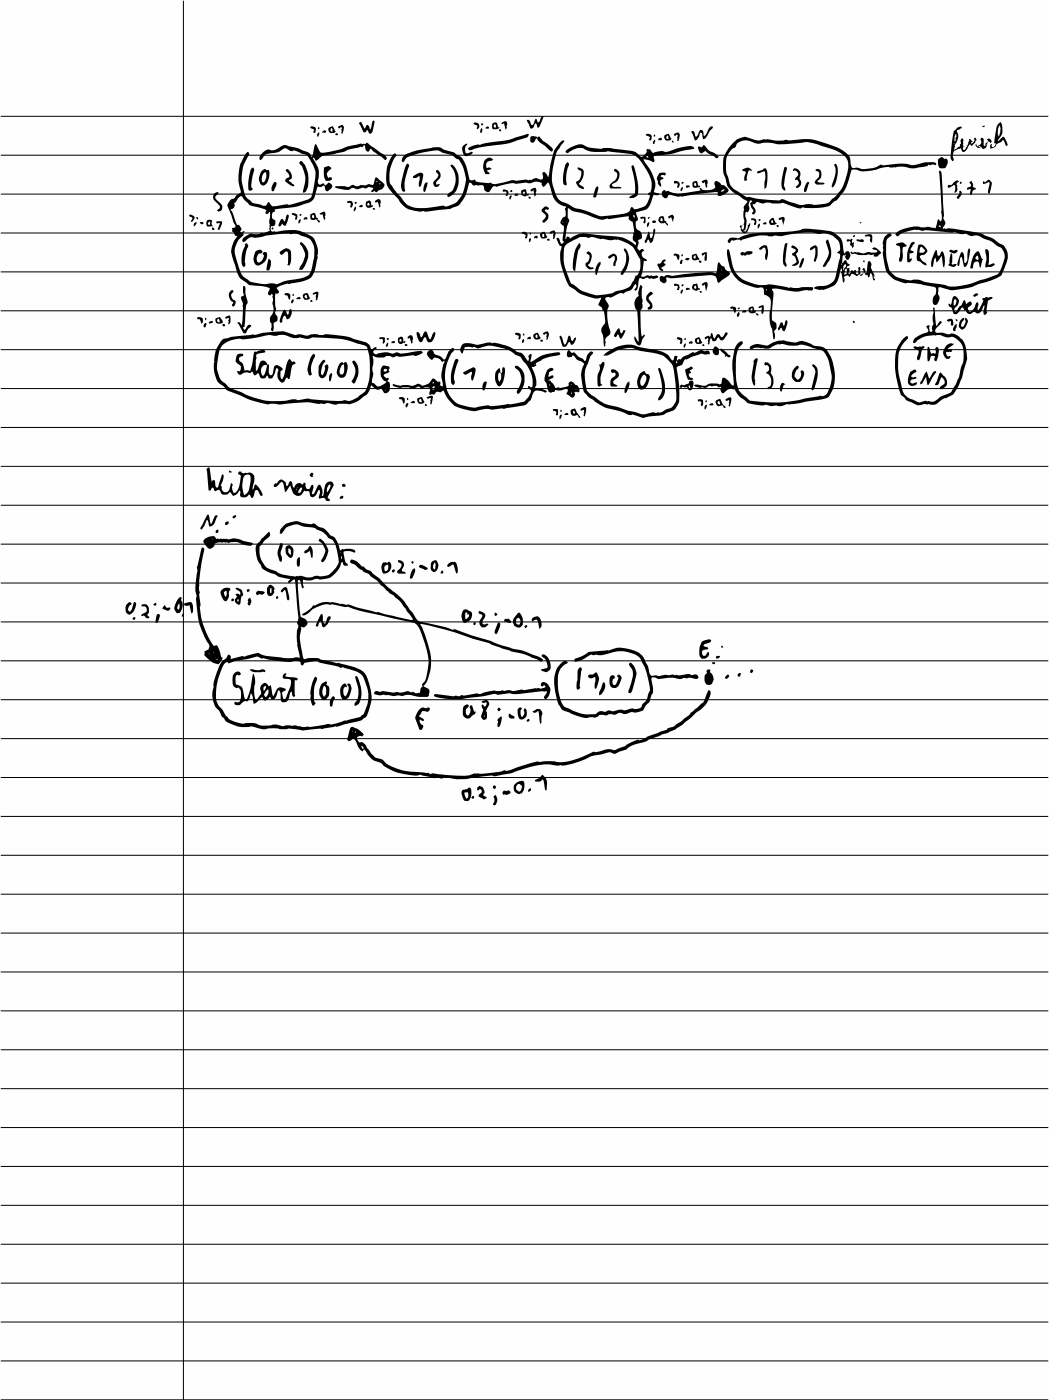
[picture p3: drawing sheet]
<svg xmlns="http://www.w3.org/2000/svg" width="157mm" height="210mm" viewBox="0 0 157 210" stroke-linecap="round" stroke-linejoin="round" font-family="sans-serif">
<path d="M0 0h157v209.6h-157z" fill="#fefefe"/>
<g fill="none" stroke="#000" stroke-width=".15">
<path d="M.1 17.4h156.8M27.5 .1v209.5M.1 23.2h156.8M.1 29.1h156.8M.1 34.9h156.8M.1 40.7h156.8M.1 46.5h156.8M.1 52.3h156.8M.1 58.2h156.8M.1 64h156.8M.1 69.8h156.8M.1 75.6h156.8"/>
<path d="M.1 81.4h156.8M.1 87.3h156.8M.1 93.1h156.8M.1 98.9h156.8M.1 104.7h156.8M.1 110.6h156.8M.1 116.4h156.8M.1 122.2h156.8M.1 128h156.8M.1 133.8h156.8M.1 139.7h156.8M.1 145.5h156.8"/>
<path d="M.1 151.3h156.8M.1 157.1h156.8M.1 162.9h156.8M.1 168.8h156.8M.1 174.6h156.8M.1 180.4h156.8M.1 186.2h156.8M.1 192.1h156.8M.1 197.9h156.8M.1 203.7h156.8M.1 209.5h156.8"/>
</g>
<path d="M73.9 119.2v.2a.91 .91 0 0 1-.1 1 .24 .24 0 0 0 .2 .2 .24 .24 0 0 0 .2-.2 1.15 1.15 0 0 0 0-1.4zM69.3 118.2a.89 .89 0 0 0 0 1.2 .62 .62 0 0 0 .7 .5 .62 .62 0 0 0 .5-.7v-.5a.64 .64 0 0 0-.3-.8l-.3 .3-.2-.1zM71.5 117.8a.35 .35 0 0 0 0 .5h.1a.3 .3 0 0 1 .5 0 .3 .3 0 0 1-.2 .5 .35 .35 0 0 0-.3 .4l.8 .4 .4-.2v-.1l-.5-.2a.87 .87 0 0 0-.6-1.4zM70.6 119.2v.3h.3v-.3zM69.6 118.6h.1a.22 .22 0 0 1 .4 .1v.6l-.2 .2a.87 .87 0 0 1-.3-.9zM77 117.4a.88 .88 0 0 0 0 1 .88 .88 0 0 0 1 .4 1.56 1.56 0 0 0 .3-1.9l-.7 .1zM77.5 117.4a.46 .46 0 0 1 .6 .1 .46 .46 0 0 1-.1 .6l-.3 .4a.61 .61 0 0 1-.5-.5 .61 .61 0 0 1 .3-.6zM75.3 118.4a.33 .33 0 0 0 .1 .6l.2-.1a.58 .58 0 0 0 .8-.3 .34 .34 0 0 0-.6-.2zM79.1 118.1v.4l.4-.2-.1-.3zM80.1 116.8l-.1 .1a.95 .95 0 0 0 1.2-.2l.1 .2 .3 1.4h.2v-.4a1.52 1.52 0 0 0-.7-1.9 1.64 1.64 0 0 1-1 .8zM73.8 117.6a.25 .25 0 0 0 0 .4 .25 .25 0 0 0 .3 0 .25 .25 0 0 0 .1-.3l-.1-.1zM52.5 108.9l-.5 1.6v.3l.2 .1 .6-.3h.2l.8 1.5 .4 .3 .3-.2 .3 .3a2.87 2.87 0 0 0 2.1 1.7 7.9 7.9 0 0 0 6.1 1.8l1.8 .4 .2 .1a1.09 1.09 0 0 1 1.1 0 3.5 3.5 0 0 1 2.2 .1h1.5l3.7-.5a1.75 1.75 0 0 0 1.4-.1l1.3-.2a23 23 0 0 1 5.7-1.4l.8 .1a1.5 1.5 0 0 0 1.2 0 4.1 4.1 0 0 0 2.1-.3l.8-.2a14.7 14.7 0 0 1 4.6-1.4l.7 .2 .7-.3 .9-.3a4.5 4.5 0 0 1 2.7-1.1l2.6-1.1a11.6 11.6 0 0 0 5.2-3.4 3.7 3.7 0 0 0 2.1-3.1l-.3-.2-.8 1.8-3.2 2.8a6.4 6.4 0 0 1-2.1 1.2l-.2 .2-2.9 1a1.6 1.6 0 0 1-1.4 .4l-1.4 .6a3.3 3.3 0 0 1-1.6 .8l-.3 .2h-.4a2.6 2.6 0 0 0-2 .2l-.6 .1-.2-.1a13.7 13.7 0 0 1-5.3 1.6l-1-.2-1.8 .2-.4-.1-3.4 1a2.2 2.2 0 0 1-1.6 .3 13.3 13.3 0 0 1-4.1 .5h-.2a5.3 5.3 0 0 1-3.1 .3l-3.2-.4-.5 .1a.23 .23 0 0 0-.4-.1l-1.3-.1a8.3 8.3 0 0 1-5-1.5 2.1 2.1 0 0 0-1.4-.7l-.6-.5-.7-.9a1.17 1.17 0 0 0-.9-.9h-.2l-.2-.2a.44 .44 0 0 1 0-.6 .44 .44 0 0 1 .6-.1l.2-.2a2.32 2.32 0 0 0-1.8-1.2zM54.1 111.6l.3 .3-.1 .2-.2-.3zM52.8 109.4v.2zM53.1 109.5h.2l-.1 .2zM39.2 80.6l-.2 .3a1.6 1.6 0 0 0-.7 1.9 3.3 3.3 0 0 0 .8 1.9 2.18 2.18 0 0 0 1.6 1.1l.4 .1a5 5 0 0 0 2.3 .8l-.3 .4 .2 .2 .2-.2a.52 .52 0 0 1 .7-.3l-.1 .1 .6 5.5-.1 .5-.1 .2a1.43 1.43 0 0 1-.1 1.3l.1 2 .4 2.1-.6-.1-.5 .1h-1l-1.2-.2a6.2 6.2 0 0 1-3-.6l-1.9 .6-.4-.1-1.7 .4h-.1v-.4l-.3-.2-.5 .7a2.6 2.6 0 0 0-1.2 1.9 5.6 5.6 0 0 0-.6 2.4 3.3 3.3 0 0 0 .9 3.4 2.2 2.2 0 0 0 .8 1.2 3.2 3.2 0 0 0 2 1.1l.6 .1 1.4-.1 .4 .1a3.4 3.4 0 0 0 2.5 .2l2.4 .1a1.05 1.05 0 0 1 1 0l.7 .1a7.8 7.8 0 0 0 2.8-.1l.6-.1 .1 .1 2.1-.4 .2 .1 3.7-1 .6-.5a6 6 0 0 0 .3-5.7 2.83 2.83 0 0 0-2.4-1.9l-1.9-.5a.64 .64 0 0 1-.8-.1l-2-.4a3.9 3.9 0 0 0-2.3 0l-.3-.3-.2-1.2a5 5 0 0 1 0-3.1l-.1-.2 .2-.1a.66 .66 0 0 0 .8-.5 .66 .66 0 0 0-.5-.8l-.5-.2-.4-3.7v-1.7h.3l.4 1.2 .2-.2-.1-.3-.1-.5v-.3h.3a2.52 2.52 0 0 0 1.7-.2 3 3 0 0 0 3.7-2.3l.2-.2 .1 .1a.46 .46 0 0 0 .6 .5h.1l.1-.1-.2-.2a2.51 2.51 0 0 1-.5-1.8 2.07 2.07 0 0 1 1.7 .1v-.3a2.17 2.17 0 0 0-1.7-.2h-.2l-.3 .2-.2-.6a2.49 2.49 0 0 0-.9-1.5l-.3-.2a2.9 2.9 0 0 0-1.8-1.3l-.7-.5a4.1 4.1 0 0 1-2.5-.3h-.3a2.46 2.46 0 0 0-2 1l-.3 .4v.2l-.1 .2 .3 .1a2.45 2.45 0 0 1 2.3-1.4 7.1 7.1 0 0 0 2.6 .5l.7 .4a2.61 2.61 0 0 1 1.4 1.1 1.4 1.4 0 0 1 1.2 1.2l.4 1.9a1.89 1.89 0 0 1-.7 1.7 2.41 2.41 0 0 1-2.6 .9 2.85 2.85 0 0 1-2.4 0l-.8 .1a5.8 5.8 0 0 1-2.8-.7 4.6 4.6 0 0 1-1.8-1 3.4 3.4 0 0 1-.7-2.9l1.1-1.1a.58 .58 0 0 0 .4-.4 .58 .58 0 0 0-.2-.6zM62.8 106.2l-.5 .7-.2 .6 .6 1.5a.27 .27 0 0 0 .2 .2 .27 .27 0 0 0 .3 0 .42 .42 0 0 0 .2-.5 .42 .42 0 0 0-.4-.3l-.2-.7 .4 .2h.3a.97 .97 0 0 0-.8-.7l.2-.3a.62 .62 0 0 1 1.1-.4 .37 .37 0 0 0 .3-.2 .37 .37 0 0 0-.1-.4h-.1a.72 .72 0 0 1-.8 0zM33.6 99.3l.4-.2 .3 .2a11 11 0 0 1 3.1-.7l1-.3 .8 .3 .2-.1a14.6 14.6 0 0 0 5.3 .5 .35 .35 0 0 1 .3 .4l.1 .2a.39 .39 0 0 0 .5-.4l1.4-.2a.91 .91 0 0 1 .8 .2l2.4 .5 .7 .2h.4l.2 .1a5.5 5.5 0 0 1 2.7 1.1 5.4 5.4 0 0 1 .1 5.9l-.5 .3-2.5 .7a4.1 4.1 0 0 1-2.3 .4h-.2a10.1 10.1 0 0 1-4 .3l-.5-.1-.6 .1a2.37 2.37 0 0 0-1.4 0 3 3 0 0 0-2.2-.1h-1.1a3.5 3.5 0 0 0-2.6-.3l-.6-.1a2.74 2.74 0 0 1-2.3-1.5l-.2-.5a2.89 2.89 0 0 1-.9-2.9l.3-1.9 .6-1.6zM74.6 107.6l-.1 .1v.4l-.1 .5 .2 .2a1.93 1.93 0 0 0 .5-1.5zM79.7 106.5a.45 .45 0 0 0 .8-.1l.4 1.9 .1-.1v-1a.68 .68 0 0 0-.1-1 .68 .68 0 0 0-.9 .1zM78.9 107.7l-.1 .2 .1 .1 .3-.1v-.3zM77.6 106a1.52 1.52 0 0 0 .3 1.7 .92 .92 0 0 0 .9-.6 .92 .92 0 0 0-.3-1.1 .29 .29 0 0 0 0 .5v.4l-.4 .4a1.07 1.07 0 0 1 0-1.2l-.2-.2zM72.1 105a.42 .42 0 0 0 .6 .1l.2 .2a.36 .36 0 0 1-.4 .4l-.2-.2h-.2v.3l.2 .4-.3 1 .3 .5 .2 .1 .3-.2 .1-.8a.92 .92 0 0 1 .2-1 .61 .61 0 0 0-.1-.9 .61 .61 0 0 0-.9 .1zM76.2 106.8l-.1 .4 .1 .2 .3 .2h.5l-.1-.4zM69.5 105.7a1.52 1.52 0 0 0 .1 1.7 .65 .65 0 0 0 1-.3l.4-.2 .2-.4h-.3l-.2-.9a.26 .26 0 0 0-.4 .1 .26 .26 0 0 0 .1 .4 .95 .95 0 0 1-.4 1 .8 .8 0 0 1 .1-1.3l.1-.2-.2-.1h-.2zM83.9 99.4a4.3 4.3 0 0 0-.8 4 5 5 0 0 0 .9 2.8 11 11 0 0 0 3.9 1.3l.4-.1h.6l.4-.1a1.24 1.24 0 0 1 1.4-.2 1.17 1.17 0 0 1 1.3-.1l.7-.3h.3a1.74 1.74 0 0 0 1.5-.1 2.24 2.24 0 0 0 1.8-.3l.4-.8 .5-.4 .3-1.1a2.16 2.16 0 0 0 0-1.9v-.5a.49 .49 0 0 1 .8-.1l.2 .1h.5a5.4 5.4 0 0 1 2.8 0l.7-.2 .2 .1 .5-.1 .8 .2h.4a.43 .43 0 0 0 0-.6 .43 .43 0 0 0-.6 0 .48 .48 0 0 1-.7-.1l-1.4 .2-.5-.1-1.2 .1-.4-.1a2.13 2.13 0 0 1-1.6 .1l-.4 .1a1.17 1.17 0 0 1-.5-1.1l-.2-.6a4.1 4.1 0 0 0-1.3-1.8 5.1 5.1 0 0 0-4.5-.3l-.3-.1-1.2 .2a3 3 0 0 0-2.4 .7l-1.1 .4-.1 .1v.3a5.2 5.2 0 0 0 2.5-1l.4 .1 .3-.1a3.2 3.2 0 0 0 2.2-.3 4.5 4.5 0 0 1 4.4 .9 10.5 10.5 0 0 1 1.4 4.9l-.3 .8a1.55 1.55 0 0 1-.8 1.1 .96 .96 0 0 1-1.2 .7 2.44 2.44 0 0 0-1.5 .2 1.85 1.85 0 0 0-1.6 .2l-.3-.1a.93 .93 0 0 0-1 .2 1.07 1.07 0 0 0-1.4 .3 6.3 6.3 0 0 1-4.1-.9 1.8 1.8 0 0 1-1.2-1.6l-.3-1.7a3.5 3.5 0 0 1 .4-2.6l.6-.6 .4-.3-.1-.2a.72 .72 0 0 0-.9 .4zM72.5 107v.3zM74.5 106l-.1 .2 .2 .2 .4-.2a.31 .31 0 0 0-.5-.2zM49.8 104.2a1.19 1.19 0 0 0-.3 1.6l.2-.1 .2-.9 .2-.3-.2-.3zM53.2 101.2v.3a4.4 4.4 0 0 1 .2 3.3l-.1 .2a.55 .55 0 0 0-.2 .6 1.03 1.03 0 0 0 .9-1.1 4.8 4.8 0 0 0-.7-3.3zM47.2 101.3a4.7 4.7 0 0 0-.7 2.9 1.97 1.97 0 0 0 .3 1.4l.3-.2a.33 .33 0 0 0-.1-.5 6.1 6.1 0 0 1 .5-3.3l-.2-.2zM35 100.8a2.18 2.18 0 0 0 0 2l.3 .2 .3-.1a.81 .81 0 0 1 .5 1 1.03 1.03 0 0 1-.4 1.2l-.5-.1-.1 .3a.76 .76 0 0 0 1.3-.2l.4-.2a.38 .38 0 0 0 .5-.4l.2-.7a1.17 1.17 0 0 1 .4 1.1v.4a1.13 1.13 0 0 0 .9-.6l.4-.3 .1 .1a.37 .37 0 0 0 .3 .4 .37 .37 0 0 0 .4-.2l.4-.4a.49 .49 0 0 0 .5 .4 .49 .49 0 0 0 .4-.5l.3-.8h.2l.2 .3 .1 1.2a.69 .69 0 0 0 .7 .2 .69 .69 0 0 0 .4-.6l.2-.8 .2-.2 .1 .1 .1 .6 .1 .1 .3-.2-.1-1 .1-1.3a.22 .22 0 0 0 .3-.1 .22 .22 0 0 0-.2-.3l-1.6-.2 .1-.4a.46 .46 0 0 0-.4 .3 .46 .46 0 0 0 0 .5 1.44 1.44 0 0 1 1.1 .3 7 7 0 0 1-.7 2.6l-.3 .1-.2-.3a.61 .61 0 0 1 0-.8l.5-.3a.9 .9 0 0 0-1-.3 .9 .9 0 0 0-.7 .9l-.3 .4-.3-1.6-.2 .1a.63 .63 0 0 0-1.1-.3 .97 .97 0 0 0-.1 1.2l-.1 .3-.7 .9a4.5 4.5 0 0 1-.1-2.7l-.1-.8-.2-.5-.4 2.3a2.73 2.73 0 0 1-.7 1.6l-.2-.1-.1-.8a1.23 1.23 0 0 0-.7-1.2l-.5-.2-.1-.6a.56 .56 0 0 1 .4-.8l.3 .1a.35 .35 0 0 0 0-.5 .35 .35 0 0 0-.5-.1zM51.2 102.5a1.72 1.72 0 0 0 .2 2.3 1.63 1.63 0 0 0 1.2-1.8l-.2-.6-.3-.1-.1 .2a1.41 1.41 0 0 1-.3 1.7 .76 .76 0 0 1-.3-.9l.2-.5h.3l-.2-.5zM65 104l-.1 .1a5.8 5.8 0 0 0 2.7 .6h1.4l4.1-.7a1.95 1.95 0 0 1 1.5 0l.4-.1a2.77 2.77 0 0 1 1.9 0l4.3-.5 .2 .1h.4a.63 .63 0 0 1-.3 .7l-.1 .2 .2 .2a1.36 1.36 0 0 0 .8-1.3 1.36 1.36 0 0 0-1.1-1.2h-.1a.35 .35 0 0 0-.3 .3 .35 .35 0 0 0 .2 .3l.3-.1 .2 .2-.7 .3-.7-.1a5.3 5.3 0 0 1-2.2 .2 2.82 2.82 0 0 1-2 .1l-1.3 .1a4.4 4.4 0 0 0-2.3 .2 1.02 1.02 0 0 1-1 .2l-1.8 .3-.4-.1a1.22 1.22 0 0 1-1.1 .1l-.3 .1-2.6-.3zM48.2 102.3a1.87 1.87 0 0 0 .1 2.5 1.09 1.09 0 0 0 1-1.4 .79 .79 0 0 0-.5-.9l.1-.4a.64 .64 0 0 0-.7 .2zM52.5 83.8l-.1 .3 .1 .1a2.58 2.58 0 0 1 1.3 1l1.4 .7 .3 .4 .8 .5 .7 .8 1.3 1.2a6.2 6.2 0 0 1 2.6 2.7l.7 .9 .2 .3-.4 .1-4.9-1.2-.1 .1-2.9-.8-1.4-.4h-.2l-.8-.1h-.1l-1.4-.3-.2 .1a2.85 2.85 0 0 0-2.3 .5l-.1-.1-.2 .1-.3 .3-1.3 1a1.19 1.19 0 0 0 1.3-.5 3.9 3.9 0 0 1 3-1l2.3 .4a.67 .67 0 0 1 .8 .1l1.9 .6 6.9 1.5a1.86 1.86 0 0 1 1.6 1.6l.3 .8a8.4 8.4 0 0 1 .5 5.9l-.2 .5-.4 .6v.3l-.2 .2-.2 .8-.2-.1a.81 .81 0 0 1-.9-.2 .48 .48 0 0 1-.6-.1 2.97 2.97 0 0 1-1.8 .2l-.4 .1-.9-.2a1.19 1.19 0 0 0-1.1 0h-.3a.38 .38 0 0 0-.4 0 .38 .38 0 0 0-.2 .4l.9 .2a5.1 5.1 0 0 1 2.2 .1l.5-.1 .4 .1a4.1 4.1 0 0 1 2.7 .1h1.3l.2-.3a.79 .79 0 0 0-.6-1.2l-.2-.1 .1-.1a5.4 5.4 0 0 0 1-3.5 16.8 16.8 0 0 0-1.6-5.7 44.5 44.5 0 0 1 8.4 2.4 9.9 9.9 0 0 1 2.9 .9l2.3 .8a13.5 13.5 0 0 1 4.5 1.5l.2-.2a2.55 2.55 0 0 0-1.5-.8 9.7 9.7 0 0 0-3.2-1l-1.9-.6-1.2-.5-2.9-.8-2.5-.9h-.3l-.9-.3-3.8-.8a2.23 2.23 0 0 1-1.3-1.4l-.3-.3a9.4 9.4 0 0 0-3.2-3.4l-1.3-1.4-1.1-.7-.3-.4-.7-.3-.5-.4h-.1a2.27 2.27 0 0 0-1.6-1zM48.5 102.7a1.13 1.13 0 0 1 0 1.6 1.27 1.27 0 0 1 0-1.6zM90.3 102.1l-.4 1a.76 .76 0 0 0-.1 1 1.51 1.51 0 0 0 .6-2zM94.2 99.3a1.34 1.34 0 0 0 .4 1 5.4 5.4 0 0 1-.6 3.1v.3a.43 .43 0 0 0 .6-.4l.4-1.4a2.16 2.16 0 0 0-.7-2.7zM40 103.2h.1a.84 .84 0 0 1-.4 1.1l-.2-.4zM91.4 101.2a1.25 1.25 0 0 0 .3 1.8 .95 .95 0 0 0 1.1-.9 .62 .62 0 0 0 .2-.7 .62 .62 0 0 0-.5-.4l-.1 .1 .2 .4-.1 .2-.4 .8a.41 .41 0 0 1-.4-.2 .41 .41 0 0 1 0-.4l.1-.3a.29 .29 0 0 0 .2-.2 .29 .29 0 0 0-.2-.3zM39.5 102.8l.3-.1a.69 .69 0 0 1-.4 .7v-.5zM88.1 101.1a.47 .47 0 0 0 .3 .4 .47 .47 0 0 0 .5-.1h.2l-.1 1.4v.3h.2a2.22 2.22 0 0 0 .2-2.2l-.1-.2a.5 .5 0 0 0-.6 .3h-.5zM105.8 100.3l-.1 .2 .1 .2a1.27 1.27 0 0 0 0 1.8 .67 .67 0 0 0 .7-.2 1.22 1.22 0 0 0-.3-1.7 .24 .24 0 0 0 0-.4 .24 .24 0 0 0-.3 0zM86.6 100.1l-.2 .4-.1 2.7a.32 .32 0 0 0 .5-.3v-.7l.3-2-.2-.3zM108.7 101.2l-.2 .3 .1 .1a.36 .36 0 0 0 .4-.2 .36 .36 0 0 0 0-.4zM110.6 100.8l-.2 .3 .1 .2 .3-.2 .1-.3zM112.4 100.3l-.1 .4h.2l.2-.3-.2-.2zM81.1 98l-.1 .2a1.67 1.67 0 0 1 .9 1.8l-.9 .2 .1 .2 .7 .2a.91 .91 0 0 0 .6-1.3 1.49 1.49 0 0 0-1.2-1.3zM37.4 100.2l.2 .2 .5 .2h1l.2-.1 .3 .1 .1-.1a.45 .45 0 0 0-.3-.3 .45 .45 0 0 0-.5 .1l-1.2-.1zM106.6 99.1v.2l.4 .1v-.3zM30.2 82a13.8 13.8 0 0 0-.8 3.9 7.4 7.4 0 0 0 0 3.4 12 12 0 0 0 1.9 7.4v.1a.8 .8 0 0 1-.7 .7v.4a3.4 3.4 0 0 0 2 1.5l.3-.2 .4-.8h-.2l-.2-1-.4-.8-.4 .1a10.3 10.3 0 0 1-2.2-5.9l.1-.4-.2-1.5 .1-.2-.1-.3a20 20 0 0 1 .8-6.2l-.2-.2zM32.4 98.6l.2 .1-.1 .1zM105.1 96a2.42 2.42 0 0 0-.2 2.4v.1a.87 .87 0 0 0 1.2-.6v-.3h-.2a.51 .51 0 0 1-.7 .5l-.1-.1a.47 .47 0 0 1 .3-.7l.6-.2-.1-.2-.6-.2v-.2l.3-.1a.62 .62 0 0 0 .8-.6l-.5-.1zM107.2 98.2l-.1 .2 .2 .2 .3-.1 .2-.3zM31.9 97.6l.1 .2zM74.5 93.3l-.5 1.3 .2 .3a2.22 2.22 0 0 0 .6-1.5l-.2-.2zM79.7 92.5l-.1 .3 .1 .2 .4-.2h.3l.3 1.3a1.18 1.18 0 0 0-.3-1.8zM78.5 93.7l.1 .3 .3-.2v-.2zM71.7 91.5l-.1 .3 .5 .2a.55 .55 0 0 1-.2 .7 .81 .81 0 0 0 .2 1.2 .93 .93 0 0 0 1-.5h-.2a.59 .59 0 0 1-.7-.1v-.3a.89 .89 0 0 0 .2-1.2zM77.5 91.8a1.54 1.54 0 0 0-.7 1.6 .75 .75 0 0 0 .6 .5 .75 .75 0 0 0 .8-.3 1.76 1.76 0 0 0-.6-1.9zM70.9 93.3a.19 .19 0 0 0 .3 0 .19 .19 0 0 0-.3 0zM48.1 91.9l-.6 1-.2 .8h.3l.2-.6 .1-.1 .2 .1a.7 .7 0 0 0 .3 .8 1.89 1.89 0 0 0 1-1.2l.1-.4a.31 .31 0 0 0-.5 .1l-.3 .9h-.1a2.08 2.08 0 0 1-.3-1.3zM77.4 92.6l.1-.1a.6 .6 0 0 1 .2 1l-.4-.2-.1-.4zM75.5 92.7v.3l.9 .2a.41 .41 0 0 0-.1-.4 .41 .41 0 0 0-.5-.1l-.2-.1zM69.3 91.4a1.54 1.54 0 0 0 .2 1.8 1.16 1.16 0 0 0 1-1.6l-.2-.1a.67 .67 0 0 0-1-.1zM23.5 92l-.2 1v.2h.3l.3-1a.26 .26 0 0 0-.1-.3 .26 .26 0 0 0-.3 .1zM19.9 92.5l-.1 .2 .3 .1 .1-.2v-.2zM69.6 91.7h.3v.3h.3v.3l-.4 .4-.2-.2zM21.2 90.5v.2a.57 .57 0 0 1 .7 .4 .57 .57 0 0 1-.5 .7l-.2 .2a.21 .21 0 0 0 .1 .2 .21 .21 0 0 0 .3-.1 .63 .63 0 0 0 .7 .4l-.2-.4a1.22 1.22 0 0 0-.2-1.6zM27.3 91.9l-.1 .3 .1 .1a.33 .33 0 0 0 .2-.5zM74.1 91.7l-.1 .3 .2 .2 .2-.2-.2-.3zM19.1 90.3a1.06 1.06 0 0 0 .2 1.7 1.61 1.61 0 0 0 1-1.8l-.3-.1a2.14 2.14 0 0 1-.6 1.5 .57 .57 0 0 1-.2-.6 .57 .57 0 0 1 .4-.5l.1-.2-.3-.2zM27.5 90.3a.42 .42 0 0 0 .3 .4 .42 .42 0 0 0 .5-.1h.1l.2 1.3 .2-.2a1.69 1.69 0 0 0-.2-1.6zM26.7 89.6a2.77 2.77 0 0 0-.6 1.6l.3 .5a.67 .67 0 0 0 .9-.7v-.8a.49 .49 0 0 1-.1-.7l-.2-.2zM24.6 90.6l-.3 .5h.1l.7 .3 .4-.3-.1-.2h-.2a.44 .44 0 0 1-.5-.3zM26.8 90.4h.1v.5l-.2 .4a.73 .73 0 0 1 .1-.9zM23 90.4v.2h.4l-.1-.4zM37.3 89.6a.3 .3 0 0 0-.1 .5 .34 .34 0 0 0-.1 .3 .34 .34 0 0 0 .2 .3l.2-.3a.64 .64 0 0 0-.2-.9zM35.3 88v.2l.2 .1a.52 .52 0 0 1 .4 .8l-.2-.2h-.4v.1l.2 .3a.67 .67 0 0 0-.2 .9l.5 .3a.59 .59 0 0 0 .2-.7 .81 .81 0 0 1 .4-.8 .95 .95 0 0 0-1.1-1zM35.6 89.7h.1v.4l-.2-.2zM34.7 89.7l-.1 .1v.2a.23 .23 0 0 0 .4-.1 .23 .23 0 0 0-.1-.3zM33.1 88.4a1.3 1.3 0 0 0 .6 1.6 .98 .98 0 0 0 .5-1.2l.1-.3 .2-.3a.94 .94 0 0 0-1.4 .2zM41.4 89.3l-.1 .3h.2l.1-.2v-.2zM40.2 87.6a1.04 1.04 0 0 0 .2 1.6 .75 .75 0 0 0 .6-.9 .58 .58 0 0 0-.1-.6 .58 .58 0 0 0-.7-.1zM38.4 88.6l-.1 .2 .1 .2 .2 .1 .2-.2a.5 .5 0 0 0 .8-.3l-.9-.2zM36.9 88.4a.25 .25 0 0 0 .5 0 .25 .25 0 0 0-.5 0zM40.5 88.1h.1v.6a.42 .42 0 0 1-.1-.6zM42.2 88.2l-.2 .3 .1 .1 .4-.3a1.09 1.09 0 0 1 .4 1l.1 .4 .1 .2 .2-.3-.3-1.5a.35 .35 0 0 0-.3-.3 .35 .35 0 0 0-.4 .3zM61.8 85.2l-.4 .9v.5h.3l.4-1v-.5zM67.1 84.4l-.1 .4a.56 .56 0 0 0 .7-.3h.2l.4 1.3h.1a1.54 1.54 0 0 0-.4-1.7h-.5zM66 85.5v.3h.2l.2-.1-.1-.3zM59.6 83.9v.2l.4 .3a.95 .95 0 0 1-.5 1.1v.2l.2 .2 1.1-.1-.2-.2-.4-.1a.76 .76 0 0 1 .2-.8 .7 .7 0 0 0-.8-.8zM57.3 84.2a1.34 1.34 0 0 0 .1 1.6 1.05 1.05 0 0 0 1-.5 1.05 1.05 0 0 0-.1-1.2l-.4 .2zM64.7 84a1.21 1.21 0 0 0 0 1.5l.2 .1a1.01 1.01 0 0 0 .7-.8 1.01 1.01 0 0 0-.4-1zM58.8 85.3l-.2 .2 .3 .2 .2-.3-.2-.2zM65 84.2a.79 .79 0 0 1 .1 .9l-.1 .2a.76 .76 0 0 1 0-1.1zM62.8 84.6l-.1 .3 .5 .2a.52 .52 0 0 0 .8 0l-.3-.3a.96 .96 0 0 0-.9-.2zM57.6 84.7l.4-.2a.57 .57 0 0 1 .1 .6 .57 .57 0 0 1-.5 .4l-.1-.5zM61.6 84.2a.17 .17 0 0 0 .3 0 .17 .17 0 0 0-.3 0zM44.6 83.5l-.2 .6a.53 .53 0 0 0 .3 .7 1.78 1.78 0 0 0 .1-1.4zM47.8 80.7l-.1 .2a2.09 2.09 0 0 1 1 1.7l-.3 .7a.78 .78 0 0 0-.3 .8 .41 .41 0 0 0 .6-.4 2.3 2.3 0 0 0 .4-1.6l-.2-.4a2.15 2.15 0 0 0-1-1.1zM42 81.3l-.1 .1a2.46 2.46 0 0 0 0 2.6h.2l.1-.4a1.8 1.8 0 0 1 .1-1.8v-.4zM46.3 81.7l-.4 .6a.32 .32 0 0 0-.3 .5l.3-.1 .4-.3 .3 1.1h.1a1.85 1.85 0 0 0-.3-1.8zM51.1 83.2l.1 .2-.1 .3zM42.9 81.8a1.14 1.14 0 0 0 .7 1.7 1.17 1.17 0 0 0-.3-1.9zM51 82.6v.2zM43.2 82.1h.1a.9 .9 0 0 1 .2 .9h-.1a.89 .89 0 0 1-.2-.9zM30.5 80.8v.1a1.53 1.53 0 0 0 .8 1.2 .99 .99 0 0 0 .9-.8l.8-.1h.2h.7l.3 .1a2.59 2.59 0 0 1 2.2 .2l1 .2a.29 .29 0 0 0 .4-.1 .29 .29 0 0 0 0-.4l-1.4-.2a2.81 2.81 0 0 0-2.3-.3l-.6-.1-1.1 .1a.79 .79 0 0 0-1.2-.3zM31.8 80.6v.2zM32.4 79.4l-.1 .2a.25 .25 0 0 0 .3 .1 .25 .25 0 0 0 .1-.3l-.1-.1zM31 77.1l-1 1.9v.2h.2l.4-.5 .3-.9a.65 .65 0 0 1 .4 .8v.2a1.08 1.08 0 0 0 1-1.1l.3-.5a.31 .31 0 0 0-.5 .1l-.6 1.1-.2-1.3zM33.8 78.1l-.1 .3v.2h.3l.2-.3-.1-.3zM34.8 77.3v.2l.3 .1 .2-.4-.2-.1zM41.1 72.4l-.1 .2v.3a.58 .58 0 0 0 .7-.4l.4-.4 .2 .1 .1 .2 .3 1.2 .7-.9a2.24 2.24 0 0 0 1 1.5 .83 .83 0 0 0 1-.6l.1-.2 .2 .1a.44 .44 0 0 1 .5 .1 .44 .44 0 0 1 .2 .4 .47 .47 0 0 0 .4 .4 .47 .47 0 0 0 .5-.3l.2-.5 .3-.3a.84 .84 0 0 1 0 .9l-.1 .3 .2 .1a.57 .57 0 0 1 .9 .3h.5l.1-.1-.3-.2-.1-.2 .6-1a.9 .9 0 0 0 .2-1.1 .74 .74 0 0 0-.8-.1 .74 .74 0 0 0-.4 .8l-.3 1.2h-.1a1.33 1.33 0 0 0-.4-1.6l-.2 .1a2.77 2.77 0 0 1-.8 1.3l-.1-.1 .2-.9-.1-.4a.56 .56 0 0 0-.5 .5 .38 .38 0 0 1-.4 .1 .38 .38 0 0 1-.2-.4v-.5a.27 .27 0 0 0-.4 .2 .72 .72 0 0 0-.8-.1 .72 .72 0 0 0-.4 .6h-.1l-.2-.2a.63 .63 0 0 0-.3-.8l-.2 .2a.47 .47 0 0 1-.4 .5 .85 .85 0 0 0-.9-.9l-.3 .2-.3 .4zM50.9 74.3v.3h.3l.2-.1-.1-.3zM31 70.1l-.1 .1 .3 3.2h.3l.3-.4 .4 .5a.5 .5 0 0 1 .5-.1 .5 .5 0 0 1 .4 .4 .9 .9 0 0 0 1.3-.1l.2 .1a.42 .42 0 0 0 .3 .4 .42 .42 0 0 0 .4-.2l.5-.5h.1l.1 .2a.59 .59 0 0 0 .2 .7 .59 .59 0 0 0 .7 0l.4-.4 .4 .5h.1l.2-.2a1.2 1.2 0 0 1 .4-1l.2 .1 .4 .8h.3a2.57 2.57 0 0 0-1.1-1.7l-.3 .8-.1-.3a2.88 2.88 0 0 0 .1-1.9 .68 .68 0 0 0-.9-.3l-.2-.1a.46 .46 0 0 1-.7-.1v-.1h-.2l-.2 .2a.37 .37 0 0 0 .3 .5v.2a3.3 3.3 0 0 1-.8 2.4h-.2a1.48 1.48 0 0 1-.2-1.3l-.2-.2-.2 .5a.68 .68 0 0 1-.2 .8 .68 .68 0 0 1-.8 0l-.2-.4v-.4l-.2-.1 .1-.2a1.97 1.97 0 0 0 .3-1.5l-.2 .1-.4 1.1a.78 .78 0 0 1-.4 .8l-.1-.2-.2-.9a.27 .27 0 0 0-.4 .2l-.3-2.1h-.2zM36.6 71.2a.58 .58 0 0 1 .8 0 4.2 4.2 0 0 1-.4 2.6l-.5 .2a3.6 3.6 0 0 1 .1-2.8zM49.2 72.5l.2 .1a1.49 1.49 0 0 1-.5 1.1v-.6zM45 73h.2v.2a.58 .58 0 0 1-.6 .5zM44.4 73.1v.3zM44.5 72.9v.2zM51.2 72.7a.27 .27 0 0 0 .5 0 .27 .27 0 0 0-.5 0zM46.5 70.9l-.2 .2 .2 .2 .1 .1h.3l-.1-.2a.24 .24 0 0 0 .1-.3 .24 .24 0 0 0-.3-.1zM33.6 88.5h.3v.6l-.2 .2-.2-.6zM34.3 70.4v.3h.4zM83.8 62.1l-.1 .3v.3l.4-.4-.1-.3zM85.1 52.4l-.2 .4a.47 .47 0 0 0 .1 .6 .47 .47 0 0 0 .7-.2 1.03 1.03 0 0 1 .7 .7l.7 .3a.39 .39 0 0 1 .3 .2 .39 .39 0 0 1-.1 .4 5.1 5.1 0 0 0 .2 4 11.6 11.6 0 0 0 3.5 2.3l1.7 .4 1.4 .6a2.38 2.38 0 0 1 1.7 .3 1.39 1.39 0 0 0 1.3-.1l2.1-.2 .6-.3a2.21 2.21 0 0 0 1.9-2.7l-.1-1.4-.3-2.2a.5 .5 0 0 1 .5-.8l.3-.1 .3-.7 .2-.1h.1l.9-.4 .7-.2a1.2 1.2 0 0 1 1.2-.1l.5-.1h.2a.41 .41 0 0 0-.2-.5 .41 .41 0 0 0-.5 .1l-.6-.2-1 .4-.3-.1-1.3 .7-.5 .4-.2-.1-.2 .2-.1-.1 .1-.5h-.4l-.2 .5-.1 .1h-.2a3 3 0 0 0-2.4-1.5l-2.6-.5a5 5 0 0 0-5 1.1l-.2 .2a1.81 1.81 0 0 0 1.5-.4 4.4 4.4 0 0 1 3-.7 10.9 10.9 0 0 0 3.2 .8 3.4 3.4 0 0 1 2.8 2.4l.3 2.4a4.6 4.6 0 0 1-.2 2.8l-.5 .5-.9 .4a1.16 1.16 0 0 1-1.1 .3l-.2 .1a3.2 3.2 0 0 0-1.8 .2l-2.5-.5-1.7-.6a5.8 5.8 0 0 1-3.4-1.6 2.01 2.01 0 0 1-1.2-1.9 4.3 4.3 0 0 1 .5-3.3 2.14 2.14 0 0 1 .7-1.3l-.1-.1a.77 .77 0 0 0-.9 .8l-.2 .5h-.2l-.2-.3-.6-.3-.7-.7a.74 .74 0 0 1-.8-.3zM85.5 61.3a.59 .59 0 0 0 .1 .8 .59 .59 0 0 0 .7 0l.3 .4 .2 .1v-.2l-.4-.5-.3-.7zM86.9 61.2v.2h.3a.22 .22 0 0 1 .2 .1 .22 .22 0 0 1 0 .3v.1a.21 .21 0 0 0-.1 .2 .21 .21 0 0 0 .2 .2l.2-.9v-.4a.57 .57 0 0 0-.8 .2zM82.8 61.2a.16 .16 0 0 0 0 .3 .16 .16 0 0 0 .2 0 .37 .37 0 0 1 .2 .6l.1 .1a.9 .9 0 0 0 .1-1zM84.4 62.1h.6l.1-.1-.3-.2zM85.8 61.5l.2 .1v.3h-.2zM83.9 61.4v.2l.1 .1v-.3zM58.8 57.4v.2a1.5 1.5 0 0 0 1.4 .4h.5a.79 .79 0 0 1 .9 .2l.5-.1a.67 .67 0 0 1 1 .1 1 1 0 0 1 1.2-.1v1l.8-.1a.53 .53 0 0 1 .8-.3l.4-.2 .2 .2a4.3 4.3 0 0 0 2 2.2l.6 .2a4.2 4.2 0 0 0 3.4 .1l1.1 .1 1.6-.2 .2 .1 2.6-.4a2.13 2.13 0 0 0 1.7-1.6 .94 .94 0 0 1 1.4-.6l.5 .2 .2-.3-.8-.3-.9-.2a2.58 2.58 0 0 0-.2-2.4l-.3-.7a.52 .52 0 0 0 .6-.3v-.1a5.4 5.4 0 0 1 3.4-1.3 .24 .24 0 0 0 .2-.4 .24 .24 0 0 0-.3-.1l-1.4 .2a5.8 5.8 0 0 0-2.6 1.3l-.1-.2 .1-1-.2 .1-.2 .2v.5l-.1 .2-.6-.8a1.52 1.52 0 0 0-1.1-.6l-.2-.1a6.7 6.7 0 0 0-3.5-1.2 2.41 2.41 0 0 0-1.7 .2l-.5 .1a3.4 3.4 0 0 0-2.1-.1 .89 .89 0 0 0-.2 1.4l.6-1 1 .1a.75 .75 0 0 1 .8 .2l.3-.1a3.7 3.7 0 0 1 3.1-.1 5 5 0 0 1 2.4 1.2l.6 .2 .3 .5a4.7 4.7 0 0 1 1.4 4l-.1 .1-.3-.2h-.2v.2l.2 .2a.63 .63 0 0 1 0 1l-.6 .8a5.2 5.2 0 0 1-2.4 .5l-1.6 .2a2.9 2.9 0 0 1-1.7 0l-.6 .1a4.8 4.8 0 0 1-4.4-.8 5.8 5.8 0 0 1-1.1-5.4l.1-.4a4.2 4.2 0 0 1 1-1.8v-.2l-.1-.1-.3 .1a1.92 1.92 0 0 0-.8 1.3l-.3 .3-.4-.4-1.1-.5a.55 .55 0 0 0-.8-.4 .55 .55 0 0 0 0 .9l.5 .5a.8 .8 0 0 1 .8-.4 .8 .8 0 0 1 .6 .5l.2 .2 .3-.2v.3l-.2 .5a4.2 4.2 0 0 0 0 2.7l-.1 .3h-.2l-.1-.2v-.4l-.3-.1-.1 .1-.6-.5-.4 .2a1.46 1.46 0 0 1-1.4 .8 .75 .75 0 0 0-1.1 0h-.5a2.91 2.91 0 0 0-1.6 0zM105.6 60.7l-.2 .3 .1 .3h.1l.2-.5-.1-.2zM107.1 60a.58 .58 0 0 0 .2 .7 .58 .58 0 0 0 .8 0l.3 .4h.2v-.2a2.12 2.12 0 0 1-.8-1.2zM60.9 60.3l-.2 .4 .1 .2a.41 .41 0 0 0 .2-.6zM103.9 57.7a1.27 1.27 0 0 0 1.3 .3 1.1 1.1 0 0 0 1-.2l.3 .1a.99 .99 0 0 1 1.1 .1l.3-.1v.1a.54 .54 0 0 0 .3 .9l.6-.5 .6-.3 .4 .2h.1l.1 .2a3.4 3.4 0 0 0 1.5 1.5l.5 .4a4.6 4.6 0 0 0 2.6 .2 1.61 1.61 0 0 0 1.3 .1h.2a1.77 1.77 0 0 0 1.7-.2h.1l1.3-.1 3.7-.6a1.51 1.51 0 0 0 1.5-1.1 6.5 6.5 0 0 0-.8-6.5l-.5-.3-1.5-.3a2.4 2.4 0 0 0-2.6-.3l-1.5-.3a2.86 2.86 0 0 0-2.6 .7h-.3a2.5 2.5 0 0 0-2.2 .1l-.2 .3a.57 .57 0 0 0 .8 0h1a2.02 2.02 0 0 0 2-.4 .61 .61 0 0 1 .7-.1 1.56 1.56 0 0 1 1.3 .1h1.4a3.5 3.5 0 0 1 2.5 .5 1.98 1.98 0 0 1 2 1.6l.2 .7a5.2 5.2 0 0 1 .1 3.4 1.76 1.76 0 0 1-1.1 1.4l-.4-.1-1.8 .4a19.2 19.2 0 0 1-8.8 .3l-.6-.6a2.61 2.61 0 0 1-1.3-2.2l-.1-.9a8.5 8.5 0 0 1 .4-4.1l.3-.3a.43 .43 0 0 0 .3-.7 1.66 1.66 0 0 0-1.3 1.8 14.8 14.8 0 0 0 0 4.7v.1h-.2l-.7-.8-.5-.4-.3 .1-.2 .9h-.2a2.71 2.71 0 0 0-2.2 .2h-.7a.9 .9 0 0 0-.9 0zM104.5 59.8v.3a.25 .25 0 0 1 .3 0 .25 .25 0 0 1 .1 .3l.1 .4a.42 .42 0 0 0 .2-.7l-.1-.3zM63.6 60.5v.3l.3-.1-.1-.2zM139.6 46.1l.1 .6a3.1 3.1 0 0 0 0 1.8 .94 .94 0 0 0-.1 1l-.3 .2-.2-.2v-.8h-.2l-.3 .2a.54 .54 0 0 1 .3 .7 .54 .54 0 0 1-.7 .3 2.3 2.3 0 0 0-1.6 1.3l.1 .1a.47 .47 0 0 0 .5-.3 4 4 0 0 1 2.8-.8 1.88 1.88 0 0 1 1.5 .3h.5a1.66 1.66 0 0 1 1.9 1 4.6 4.6 0 0 1-.1 3.7 7.6 7.6 0 0 1-1.6 3.6l-.4 .2a6.1 6.1 0 0 0-2 1.1h-.9a1.34 1.34 0 0 0-1.2 .1h-.3l-.5-.2a2.49 2.49 0 0 1-2-2.5 9.3 9.3 0 0 1-.2-5.2 4.3 4.3 0 0 1 1.2-1.6l-.1-.4a3.9 3.9 0 0 0-1.8 3.4 12.5 12.5 0 0 0 .9 5.5l.5 .4a1.98 1.98 0 0 0 1.2 .7 1.51 1.51 0 0 0 1.8 .2h.5a1.82 1.82 0 0 0 1.8-.5l.5-.4h.3a3.8 3.8 0 0 0 2.3-2.8l.3-1.1a5.8 5.8 0 0 0 .5-3 2.75 2.75 0 0 0-1.5-2.6l-.6-.2a1.44 1.44 0 0 1-1.4-.1h-1a.65 .65 0 0 1 .3-1l.5-.6-.1-.2-.2 .1-.5 .7-.3-2.8zM106.1 60.6a.39 .39 0 0 0 .7-.1l-.2-.2zM108.6 59.8v.2l.3-.1a.22 .22 0 0 1 .3 .2 .22 .22 0 0 1-.1 .2v.5a1.63 1.63 0 0 0 .3-1.2 .74 .74 0 0 0-.8 .2zM107.5 60a.33 .33 0 0 1 .2 .5l-.3-.2zM63.9 59.4l-.1 .1 .2 .1h.5l-.1 .7 .1 .2 .3-.8-.1-.4-.2-.1zM33.3 50.8a4.6 4.6 0 0 0-1.2 3.4 3.3 3.3 0 0 0 1.5 3.8l.4 .4 2.7 1.2a9.7 9.7 0 0 0 4.7 .9h.9a14.8 14.8 0 0 1 5.5-.1h.3h.2a2.38 2.38 0 0 1 1.8 .2l1.3-.2a3.3 3.3 0 0 0 2.9-.9 2.65 2.65 0 0 0 1.3-1.8 1.07 1.07 0 0 0 1.3 .5h.2l.2 .3a.56 .56 0 0 0 .7 .3 .56 .56 0 0 0 .3-.7v-.8l-.3-.3 .1-.4h-.3l-.4-.5 .8-.4 .1-.1-.2-.2 .1-.1a.33 .33 0 0 0 0-.4 .33 .33 0 0 0-.4-.1 .66 .66 0 0 0-.7 .1 .66 .66 0 0 0-.1 .8 1.38 1.38 0 0 0 .8 1.5l-.8 .6a.71 .71 0 0 1-1-.4l-.3-.2v-.3a1.97 1.97 0 0 0 0-1.5v-.5a2.48 2.48 0 0 0 .1-1.5l.1-.1a2.47 2.47 0 0 0 2 0l.6 .1a.63 .63 0 0 0 .9-.1 2.87 2.87 0 0 0 1.9-.1h.7a1.67 1.67 0 0 0 1.3-.4l-.3-.3-2.5 .4h-.7a1.23 1.23 0 0 0-1.1 0 3.5 3.5 0 0 0-2.5 .1 .4 .4 0 0 1-.3-.4 .4 .4 0 0 1 .3-.4l.2-.1-.2-.1-.6 .2-.4-.6a5.5 5.5 0 0 0-2.3-.9 11.5 11.5 0 0 0-5-.6 2.76 2.76 0 0 0-1.9 .1 2.52 2.52 0 0 0-1.6-.1l-.1 .1a6.3 6.3 0 0 0-3-.6 10.5 10.5 0 0 0-3.2 .5h-.2l-.9 .1a10.2 10.2 0 0 0-3.7 .6zM62.5 59.7v.4l.3 .3a.65 .65 0 0 0 .7-.3l-.4-.7zM59.7 59.5l.1 .2 .3 .1 .3 .6a.56 .56 0 0 0 .1-.8 .56 .56 0 0 0-.8-.1zM62.8 59.8l.1-.1 .1 .1 .1 .4-.4-.1zM61.5 60.2a.39 .39 0 0 0 .6 0l-.2-.2zM33.4 51.6a3.7 3.7 0 0 1 2.9-.8l2.2-.3a4.7 4.7 0 0 1 2.8-.2 2.61 2.61 0 0 1 2.2 .2l1.1 .1a.71 .71 0 0 1 .8 0 1.87 1.87 0 0 0 1.5-.1l1.3 .1a14.9 14.9 0 0 1 5.8 1l.9 .3a9.7 9.7 0 0 1-.2 6.6l-.4 .4a4.8 4.8 0 0 1-2 1.1l-.5-.1a30 30 0 0 1-5.8-.2h-.4a1.96 1.96 0 0 1-1.5 .1 11 11 0 0 1-7.4-.8l-.5-.3a4.9 4.9 0 0 1-2.6-1.4 3.2 3.2 0 0 1-1.1-3.2 3.6 3.6 0 0 1 .9-2.5zM105.6 59.9v.3h.1l.1-.3zM98.5 55.1l.5 2.1a2.57 2.57 0 0 1-.5 2.4v.3a1.54 1.54 0 0 0 1-1.7 7.8 7.8 0 0 0-.7-3zM82 55.3a1.75 1.75 0 0 0-.4 1.9l.3 .7a.7 .7 0 0 0 .5 .9l.3-.1a.36 .36 0 0 0 .4-.3 2.01 2.01 0 0 0 1.6-.2h.2l.1 .3-.2 .5 .4 .2a.47 .47 0 0 0 .7 .2 .47 .47 0 0 0 .1-.7l.2-.1 .4 .1a.74 .74 0 0 0-.4-1.1h-.1a.56 .56 0 0 0-.9-.4l-.1 .5a2.11 2.11 0 0 1-1.6 .3l-.3 .1-.9-1.2h-.2l.7-.4v-.3l-.7 .1a.85 .85 0 0 1 .7-.9 .29 .29 0 0 0-.1-.3 .29 .29 0 0 0-.4 0zM60.9 59.6l.1 .3 .1-.3zM108 96.7v.2h.2v-.2zM77.1 54.8v.2a2.21 2.21 0 0 1 .3 3.4l-.1 .3 .2 .3a2.75 2.75 0 0 0 .3-4 .49 .49 0 0 0-.7-.2zM93.9 57.3a1.82 1.82 0 0 0-.4 1.6l.1-.1a2.24 2.24 0 0 0 .6-1.7zM85.4 58.8h.2v.1zM117 57.3a1.08 1.08 0 0 0-.1 1.3l.4-1h.2a.38 .38 0 0 0-.5-.3zM57.7 58.3v.2zM121.6 54.6v.1a1.64 1.64 0 0 1 .2 2l-.3 1.7a.44 .44 0 0 0 .5-.5 4 4 0 0 0 .2-2.9l-.3-.4zM72.4 57.2l-.2 .5 .1 .7h.2l.4-1.1-.2-.2zM101.8 57.7v.2l.1 .2a.26 .26 0 0 1 .5-.1l.4-.1 .1 .2a.36 .36 0 0 0 .3 .3 .36 .36 0 0 0 .4-.2 1.04 1.04 0 0 0 0-1.2h-.4l-.2 .5-.2-.1a.62 .62 0 0 1-.8 .2zM95.8 55.9a1.67 1.67 0 0 0 .1 2.4 1.37 1.37 0 0 0 1.2-1.3 .6 .6 0 0 0 .1-.7 .6 .6 0 0 0-.5-.3l-.3-.5zM86.1 58.2l.2 .1zM64.8 57.8h.2v.5l-.3-.1v-.2zM114.5 54.3a.25 .25 0 0 0-.1 .3 .25 .25 0 0 0 .4 0 .65 .65 0 0 1 .3 .7 .65 .65 0 0 1-.5 .5 1.35 1.35 0 0 1 .6 2.1l-.3 .1v.1l.5 .1a1.9 1.9 0 0 0-.1-2.4 1.03 1.03 0 0 0-.7-1.6zM103.1 57.7l.2 .2v.3l-.2-.2zM85.9 58.2h.2zM140.6 55.8l-.4 1.3-.3 .4a.3 .3 0 0 0 .4 .1 .3 .3 0 0 0 .2-.3l.3-.8a.63 .63 0 0 1 .6 .6 .63 .63 0 0 1-.5 .7l-.2 .2v.2a1.05 1.05 0 0 0 1-.8 1.05 1.05 0 0 0-.6-1.2l-.3-.4zM91.5 55.3a.32 .32 0 0 0 .2 .5 .26 .26 0 0 1 .4 .1 .26 .26 0 0 1-.1 .4 1.06 1.06 0 0 0-.5 1.6l.9-.1-.2-.2a.46 .46 0 0 1-.4-.4 .46 .46 0 0 1 .4-.5 .78 .78 0 0 0 .3-1 .78 .78 0 0 0-1-.4zM74.4 55.3a1.89 1.89 0 0 0 .3 2.6 1.69 1.69 0 0 0 .8-1.5l.1-.8a.47 .47 0 0 0-.2-.6h-.2l-.1 .7-.1 .1-.1-.1-.1-.6zM136.2 55.7a2.19 2.19 0 0 0-.2 1.8 .72 .72 0 0 0 1.2-.2l-.6 .1a.32 .32 0 0 1-.3-.2 .32 .32 0 0 1 0-.3l.8-.3v-.2l-.4 .1-.3-.1a.58 .58 0 0 1 .6-.6l.1-.2-.1-.3zM113 53.7l-.3 .4 .1 .5a4.2 4.2 0 0 0-.1 2.9l.2 .3a.31 .31 0 0 0 .1-.5v-.3a3.2 3.2 0 0 1 .1-1.9l.3-1.3-.1-.2zM89.7 54.6l.1 .6a3.4 3.4 0 0 0-.3 2.6l.2 .1 .3-.2 .1-.2h-.2a3.3 3.3 0 0 1 .4-2.4l.1-.9h-.2l-.3 .4zM82.2 57.6h.1l-.1 .1zM85.4 57.6h.2zM68.2 53.7a5.6 5.6 0 0 0-.6 3.7l.2 .2a.62 .62 0 0 0 .1-.8 8.3 8.3 0 0 1 .7-2.9l-.1-.2zM138.6 55.7l-.9 1.6v.2l.4-.2 .4-.8 .3 1.1h.1l.8-1.3 .4-.6-.1-.2a1.54 1.54 0 0 0-.9 1.1h-.1l-.3-1zM64.8 57.2h.1v.2h-.2zM52.8 54.1l-.1 .1a2.38 2.38 0 0 1-.1 2.9l.4 .3a2.55 2.55 0 0 0 0-3.4zM96.2 56.2l.1-.1a.63 .63 0 0 1 .3 1.1l-.3 .5-.2 .1a1 1 0 0 1 0-1.5zM119 55a1.34 1.34 0 0 0 .2 2.2 1.09 1.09 0 0 0 1.1-1.1l-.1-.5-.2-.2-.2 .3a.77 .77 0 0 1-.5 1.1l-.1-.1a.67 .67 0 0 1-.1-1l.1-.3a.35 .35 0 0 0 .3-.3 .35 .35 0 0 0-.1-.3zM74.6 55.9l.3-.1 .1 .2v.7l-.3 .5a1.58 1.58 0 0 1-.1-1.3zM35.5 53.1l-.1 .3a.85 .85 0 0 0 .5 1.3 .6 .6 0 0 1-.1 .9l-.2-.1a.44 .44 0 0 0 .2 .6 .44 .44 0 0 0 .6-.2l.7-.2a.42 .42 0 0 0 .6-.1l.1 .1a.36 .36 0 0 0 .3 .5 .36 .36 0 0 0 .4-.3 .47 .47 0 0 1 .4 .5 .63 .63 0 0 0 1.1-.2l.1 .1a.4 .4 0 0 0 .3 .4 .4 .4 0 0 0 .4-.2l.6-1.4a.43 .43 0 0 1 .1 .7 1.28 1.28 0 0 0 .8 1.5l.3-.2 .3-.6 .2 .2h.2l.3-1.6a.91 .91 0 0 1 .6-.8l-.3-.2-.2 .1-.3-.4a1.38 1.38 0 0 0-.6 1.2 2.88 2.88 0 0 1-.6 1.7 1 1 0 0 1 .1-1.4 1 1 0 0 0-1.1-.6l-.2 .4-.2 .8-.1 .2-.2 .1a1.21 1.21 0 0 1-.3-1.3v-.4l-.2 .1a.64 .64 0 0 0-.4-.6 .64 .64 0 0 0-.6 .2l-.4 1.1-.3 .2v-2.3a1.06 1.06 0 0 1 1-.4l.4-.1a.69 .69 0 0 0-1-.2l-.4 .2h-.3l-.5 2.7-.1 .1-.3-.1-.5 .1a1.47 1.47 0 0 0-.8-1.5 .43 .43 0 0 1 .4-.7l.2-.2a.65 .65 0 0 0-.9 0zM49.5 55.9a1.01 1.01 0 0 0-.2 1.2l.2-.1 .2-.9v-.2zM69.4 55.7l-.1 .1a.38 .38 0 0 0 .5 .3l.7-.4 .1 .1a1.21 1.21 0 0 0 .1 1.2l.4-1.2a.51 .51 0 0 0-.3-.8zM102.6 55.3l.1 1a.59 .59 0 0 0 .4 .5 .59 .59 0 0 0 .6-.1l-.1-.1a.45 .45 0 0 1-.5-.3 .45 .45 0 0 1 .3-.5l-.2-.3 .4-.3a.23 .23 0 0 0-.1-.3 .23 .23 0 0 0-.3 .1zM48.2 54a1.8 1.8 0 0 0-.5 1.8 .62 .62 0 0 0 .5 .8 .62 .62 0 0 0 .7-.6l.2-1.2-.1-.3-.4 .3a1.46 1.46 0 0 1-.4 1.4 1.63 1.63 0 0 1 .1-1.6l.4-.6-.2-.1zM50.9 54.4a1.76 1.76 0 0 0-.3 1.8 .73 .73 0 0 0 .8 .3 .73 .73 0 0 0 .5-.8l.1-1a.42 .42 0 0 0-.3-.5l-.3 .2-.2-.2zM39.3 54.8l.2-.1 .4-.1a2.06 2.06 0 0 1-.6 1.7 1.12 1.12 0 0 1 0-1.5zM51.1 54.7l.3-.2a1.78 1.78 0 0 1-.2 1.6l-.3-.1-.1-.4zM46.8 53a3.9 3.9 0 0 0-.8 2.5l.2 .7 .4-.1a3.8 3.8 0 0 1 .5-2.8v-.3zM57.5 55.3l.2-.1 .3 .2-.2 .2h-.2l-.2-.1zM79.9 54.6h.2zM101.2 54l.2 .3-.2 .1zM138.9 52l-.1 2 .2 .1 .4-.8 .5 .1a.38 .38 0 0 0-.1 .4 .38 .38 0 0 0 .3 .3l.3-1a1.1 1.1 0 0 0-.2-1.2l-.1 .1a.77 .77 0 0 0-.1 .7v.2l-.4-.1-.2 .1-.4-.9zM136.7 51.9l.2 .3a.61 .61 0 0 1 .6 .4 .61 .61 0 0 1-.2 .7 .37 .37 0 0 0 .2 .6l.2-.2a3.1 3.1 0 0 1 .6-1.8l-.2-.1-.8 .1-.3-.1zM141.7 51.7a1.28 1.28 0 0 0-.4 1.7 .43 .43 0 0 0 .5 .3 .43 .43 0 0 0 .4-.4 .41 .41 0 0 1-.5 0 .41 .41 0 0 1-.1-.5v-.1h.7l.2-.2a.43 .43 0 0 0-.6-.1v-.3l.3-.2a.47 .47 0 0 0 .5-.5h-.1a.82 .82 0 0 0-.9 .3zM107.8 52.2a.68 .68 0 0 0 .5 .7l.2 .2v.3a.27 .27 0 0 1 .5 .1h.2l.1-.2-1.1-1-.2-.1zM106.9 51.9l-.1 .2a.6 .6 0 0 0-.1 .8 .6 .6 0 0 0 .9 .1v-.3a.61 .61 0 0 0-.7-.8zM83.8 50.3l-.1 .2 .4 1.2 .2 .2 .5-.1a.59 .59 0 0 1 .5-.5l.2 .3a.99 .99 0 0 0 .7-1v-.1a.43 .43 0 0 0-.4 .5h-.2l-.1-.2-.3-.6-.2 .1-.1 .7a.62 .62 0 0 1-.4 .6l-.4-1.1zM57.9 51.4l-.1 .5a.39 .39 0 0 0 .2-.6zM105.1 51.5l.1 .3h.2l-.1-.3zM102.5 51.5l-.2 .2 .1 .3 .2-.5v-.1zM60.6 51.5l.1 .3 .3-.1-.2-.2zM95.8 42.7l-.3 1.2 .1 .4a1.4 1.4 0 0 0-.3 2.1l.2 4.7-.5-.7a1.27 1.27 0 0 0 .5 1.3 .58 .58 0 0 0 .6-.7l.4-.7-.1-.2-.4 .2-.1-1.2-.1-2.6a1.14 1.14 0 0 0 .3-1.2l-.1-2a.37 .37 0 0 0-.2-.6zM58.9 23.1a5.2 5.2 0 0 0-.9 4.9l1.7 1.9a3.1 3.1 0 0 0 2.7 1.7h.8a3.9 3.9 0 0 0 2.1-.1l.7-.1a4.7 4.7 0 0 0 2.8-.8 7.5 7.5 0 0 0 1.5-3.3l.2 .1a.45 .45 0 0 0 .7 .3l.3 .1a.74 .74 0 0 1 .9 .2 .58 .58 0 0 0 .2 .6 .58 .58 0 0 0 .7 .1l.3-.6a.41 .41 0 0 1 .7-.1l1-.3a2.63 2.63 0 0 1 1.9-.2l.8-.1a1.12 1.12 0 0 1 1 0h.3a1.86 1.86 0 0 1 1.8 0v.2l.2 .4 .8-.7 .3 1a2.88 2.88 0 0 0 2.3 2.7l-.2 .3 .2 .5-.1 .6a1.07 1.07 0 0 0-.7 1.1l.5 .4-.2 2 .2 .3-.3 .3-.1-.1-.4-.7-.3-.1a1.62 1.62 0 0 0 .7 1.3 6.5 6.5 0 0 0 .6 4.6l.1 .4a2.03 2.03 0 0 0 1.4 1.5 5.3 5.3 0 0 0 3.6 1.2h.3l-.4 1 .4 .4 .2 .5h.2l.1 .9a1.2 1.2 0 0 1-.3 1.4 1.13 1.13 0 0 0 0 1.4l.2 1.7 .2-.2v-.6a.71 .71 0 0 1 .5-.9 1.01 1.01 0 0 0 0-1.3l-.1-.6a4.7 4.7 0 0 1 .1-2.6l-.5-.8v-.2l.1-.2h.4h.3l1.3-.6 .6 .1 .3-.3 .4-.1a1.14 1.14 0 0 0 .9-.9l.2-.2 .1 .2v.3l-.3 .3 .2 .2a.95 .95 0 0 0 .4-1.1l.2-.7 .5 .1 .7-.3 .1 .1a1.99 1.99 0 0 0 1.5-.1l-.3-.3-1 .1a1.06 1.06 0 0 0-.9 .1h-.3l.2-.7 .2-1.7 .2 .1 .2-.1-.4-.3a.67 .67 0 0 1-.4-.6 .67 .67 0 0 1 .4-.6 .37 .37 0 0 0-.4-.2 .37 .37 0 0 0-.3 .2l-.2-.1a.57 .57 0 0 1 0-.8v-.6l.2-.1a.62 .62 0 0 0 .2-1.1l-.1-.2a1.05 1.05 0 0 1-.6-1.5l.3-.2-.3-1 .3-.2a2.02 2.02 0 0 0 1.8-1.1l.5-1.5 .2 .1a.46 .46 0 0 0 .7-.2l-.8-.3a2.88 2.88 0 0 0-.3-2.7l-1.3-2.1a2.5 2.5 0 0 1 1.5 .4l.1-.3-.1-.3 .1-.4h.3a15.9 15.9 0 0 0 4.5-.8l1.2-.2-.1-.2-.1-.2a5.1 5.1 0 0 0-2.5 .4l-.9 .3a2.05 2.05 0 0 1-1.4 0l-1.1 .3-.3-.2a.48 .48 0 0 0-.3-.4 .48 .48 0 0 0-.5 .1 .71 .71 0 0 1-.4 .9l-.3 .2a2.94 2.94 0 0 0-2.6-1.1l-1-.1a5.1 5.1 0 0 0-2.6 0 5.2 5.2 0 0 1-2.8-.7 3.6 3.6 0 0 0-2.4 1.1 .26 .26 0 0 0 .4 .2 2.15 2.15 0 0 1 2.9-.4 8 8 0 0 0 3.2 .2l2.3 .2a2.91 2.91 0 0 1 2.9 1.7 5.1 5.1 0 0 1 1.2 3.6l-.2 .6-.3 .1a.27 .27 0 0 0 .3 .4l-.2 .6a1.78 1.78 0 0 1-1.7 1.4h-.4l-.5-.3-.4 .7-.4 .2-3.8 .5-2.9-1.1a3.3 3.3 0 0 1-2-.8l-.5-.2a2 2 0 0 1-1.5-1.6 8.1 8.1 0 0 1 .2-5.4l.2-.7 1.1-1.5-.2-.1a4.4 4.4 0 0 0-1.8 3.2l-.4 2.3-.3-.5a.34 .34 0 0 0-.5-.2l-.1 .2a.51 .51 0 0 1-.3 .9l-.7-.2-.7 .3-.8-.1-1.5 .2-.7-.1-1.8 .5h-1a.38 .38 0 0 0-.6-.1l-1.4-.1a.65 .65 0 0 1-.7-.4l-.3 .1-.4-.1-.6-2.3a2.01 2.01 0 0 0-1.3-1.4l-.6-.4-1.3-.4a2.51 2.51 0 0 0-2.4-.2 8.1 8.1 0 0 0-3.7 1.1l-.3 .7 .2 .3 .5-.6 .3-.2 1.4-.5 1.9-.4a1.75 1.75 0 0 1 1.6 .1l.2 .2a3.3 3.3 0 0 1 2.2 .9l.2 .1a4.8 4.8 0 0 1 .5 5.3 2.66 2.66 0 0 1-2.6 1.6l-.7 .1a7.8 7.8 0 0 1-4.5-.1 4.4 4.4 0 0 1-1.5-1.5l-.8-1-.4-.6a2.76 2.76 0 0 1-.3-2.1 5.4 5.4 0 0 1 1-2.4l-.2-.2zM105.5 50.5l.1 .3 .2-.2h.2l-.1 .8 .2 .2 .1-.3a.47 .47 0 0 1 .3-.6 .42 .42 0 0 0 .4 .4 .42 .42 0 0 0 .4-.4l.2-.2 .2 .2a.42 .42 0 0 0 .4 .3 .42 .42 0 0 0 .4-.4l.4-.6-.1-.2a.72 .72 0 0 0-.6 .6l-.2 .1-.2-.2a.34 .34 0 0 0-.3-.3 .34 .34 0 0 0-.4 .3l-.2 .4-.4-.9-.3 .6a.48 .48 0 0 0-.7 .1zM61.1 50.3l-.1 .3h.3l.3 1v-.2a.35 .35 0 0 0 .1-.5 .44 .44 0 0 0 0-.6 .44 .44 0 0 0-.6 0zM104.1 50.7a.55 .55 0 0 0 .3 .8h.4l.3-.3-.4-.7zM103.1 51.3v.1h.2a.21 .21 0 0 0 .3 0 .21 .21 0 0 0-.1-.3zM101.4 50.5l-.1 .2 .5 .3v.3v.2a.54 .54 0 0 0 .3-.7 .54 .54 0 0 0-.7-.3zM59.6 50.6a.56 .56 0 0 0 .1 .8 .56 .56 0 0 0 .7-.1 .13 .13 0 0 0 .2-.1 .13 .13 0 0 0-.1-.1h-.1v-.2a.41 .41 0 0 0-.3-.5 .41 .41 0 0 0-.5 .2zM56.8 50.5v.2a.37 .37 0 0 1 .5 .1 .37 .37 0 0 1-.1 .5l.2 .2a.76 .76 0 0 0 .1-1zM78.2 50.8l-.1 .4 .1 .2 .3-.5-.2-.2zM58.6 51.3v.1h.4l.1-.3h-.3zM104.4 50.8h.2v.4h-.3zM62.4 49.8l.1 .9a.55 .55 0 0 0 .5 .5l.4-.6 .2-.1 .2 .1a.55 .55 0 0 0 .2 .5 .55 .55 0 0 0 .6 0 1.79 1.79 0 0 0 .5-1.4l-.3 .2-.3 .7-.2 .2-.5-1.2-.3 .1-.5 .8-.3-.7-.1-.1zM80.9 50.9l.1 .2h.2l.1-.1-.2-.2zM59.9 50.8v-.1l.2 .2v.2h-.3zM102.5 50.6l-.1 .3h.2v-.3zM57.9 50.6v.2l.1 .1 .2-.3zM108.9 37.3a5.2 5.2 0 0 0 2.2 5.1l.2 .1a4.5 4.5 0 0 0 2.7 .5 .69 .69 0 0 1 .3 .9l.1 .3a1.11 1.11 0 0 1 1 1.3l-.1 .4a5 5 0 0 0 .2 3.3l.3 1.6a.84 .84 0 0 0 .1-1.2 1.02 1.02 0 0 0-.4-1.7l.2-3.2a1.8 1.8 0 0 0-.2-1.4 3.6 3.6 0 0 1 2.1 .1 6.5 6.5 0 0 0 3.2 0l.3 .1a.42 .42 0 0 0 .6-.5h-1.8a3.1 3.1 0 0 1-1.6 0l-.2 .1a11.5 11.5 0 0 0-4.3-.4l-.4-.1a4.7 4.7 0 0 1-3.4-1.9l-.4-1-.4-2.2-.2-.2zM81.3 49.8l.1 .3 .3-.2 .1 .1-.1 .8 .1 .1a.99 .99 0 0 0 .1-1.3zM79.9 50a.55 .55 0 0 0 .3 .8h.5l.2-.3-.4-.7zM78.9 50.6l.1 .2a.27 .27 0 0 0 .3 0 .27 .27 0 0 0 .2-.3l-.2-.1zM92.5 49.2l-.6 .9v.2l.3 .1 .2-.3a.52 .52 0 0 1 .4 .6h.2l.6-1.2v-.1h-.3l-.2 .4-.1 .1-.2-.2-.1-.5zM77.1 49.9v.2l.6 .2-.1 .5a.54 .54 0 0 0 .3-.8 .54 .54 0 0 0-.8-.1zM80.2 50.1l.2 .1 .1 .3-.3 .1zM78.3 49.9v.3h.2v-.2zM36.4 42.8v.7l.1 .6-.3 .3a.84 .84 0 0 0 .1 .8l.1 .3-.1 .2a8.4 8.4 0 0 1-.2 2.9l-.2-.3h-.4l1 1.6h.3l.3-.7 .5-.4-.1-.1a.55 .55 0 0 0-.7 .5l-.3 .1-.1-.3 .2-.1 .1-1.6a5.2 5.2 0 0 1 .4-2.1l-.1-.2a4.4 4.4 0 0 1-.3-2zM143 48.6l-.4 .6 .2 .4 .2-.1v-.2l.2-.3v-.5zM116.9 48.3l-.5 .8v.2l.2 .2a.33 .33 0 0 1 .4-.4l.1 .4 .3 .1a2.62 2.62 0 0 0 .4-1.6h-.2l-.3 .7-.2-.4zM143.8 47.8l-.2 .4-.1 .6 .4 .5a1.22 1.22 0 0 0 .9-1.5l-.2-.2h-.2a1.21 1.21 0 0 1-.3 1.3h-.1a.62 .62 0 0 1 0-.8l.3-.2v-.3h-.2zM37 22.7a6.1 6.1 0 0 0-1 6v.2a1.51 1.51 0 0 0-.9 .8 1.14 1.14 0 0 0-.8 1.8l.6 1.7a.65 .65 0 0 1 .2 .9l-.4 .1 .1 .2-.1 .2 .3 .2a.59 .59 0 0 0 .5 .6 3.5 3.5 0 0 0-.4 4l.3 1.3a2.2 2.2 0 0 0 1.4 1.6l.5 .4 2 .1 1 .3 .1 .1-.3 .7 .2 .3 .4-.2 .1 .1v1.5a1.72 1.72 0 0 1-.4 1.9 1.06 1.06 0 0 0 .2 1l-.1 .8 .2 .3 .2-.1v-.9a.57 .57 0 0 1 .5-.5 .89 .89 0 0 0-.2-1.1l.1-.6-.1-1.3v-1.2l.3 .1 .3-.2-.4-.7 .8-.4 .8-.3 .1 .1a8.2 8.2 0 0 0 3.4-.9 6.3 6.3 0 0 0 1-3.5 3 3 0 0 0-.8-2.7 5.8 5.8 0 0 0-5.1-.7l-.7-.1a.41 .41 0 0 1-.4-.3 .41 .41 0 0 1 .2-.4 .54 .54 0 0 0 .5-.5 .54 .54 0 0 0-.3-.6 .77 .77 0 0 1 .3-1.2l-.1-.2 .9-.2a10.6 10.6 0 0 0 4.7-1.2l.3-.4 .5-1.7 .6 .1 .3-.2a.58 .58 0 0 1 .3 .6 .37 .37 0 0 0 .4 .2 .37 .37 0 0 0 .3-.2 .49 .49 0 0 0 .3-.7 .49 .49 0 0 0-.6-.3l-.4 .3-.3-.3-.6 .2-.2-.2v-.5a3.1 3.1 0 0 0-.7-3l-.1-.2 .1-.1 .4 .4 .5-.3a2.68 2.68 0 0 1 1.9-.6l1.5-.3a7.8 7.8 0 0 1 2.6-.8h.4l.3-.3 .2 .5a.52 .52 0 0 0 .4 .5l.4-.4 2.1 1.6 .3-.1a1.19 1.19 0 0 0-.9-.9l-2-1.5h-.2l-.1 .2-.2-.1a16.2 16.2 0 0 0-4 1l-2.3 .4a1.57 1.57 0 0 1-.8-1.2l-.3-.1-.3 1.5-.2 .4a1.35 1.35 0 0 0-1.3-1l-.8-.3-1.4-.4a1.46 1.46 0 0 0-1.6 .5 1.34 1.34 0 0 1-1.3 .1 1.75 1.75 0 0 0-1.4 1.4l.1 .2 .2-.1a1.63 1.63 0 0 1 1.8-1l.7-.1 .8-.5a.57 .57 0 0 1 .8 .2l.5 .1 .4-.1 1 .5a1.65 1.65 0 0 1 1.5 1.3 3.6 3.6 0 0 1 .5 3l-.3 1.6a1.36 1.36 0 0 1-1.4 1.2l-2 .6-.4-.1-2.2 .3-.6-.7-.1 .1a.57 .57 0 0 1-.4 .5 .57 .57 0 0 1-.6-.2l-.7-.1a1.55 1.55 0 0 1-1.1-.6 1.89 1.89 0 0 1-.9-1.6 5.7 5.7 0 0 1 .9-5.1v-.3zM30.7 48.4l-.2 .4 .1 .2a.47 .47 0 0 0 .2-.6zM33.3 48.7a.21 .21 0 0 0 .4 0 .21 .21 0 0 0-.4 0zM33.7 47.5a.23 .23 0 0 0 .2 .2 .23 .23 0 0 0 .3-.1l.1 .1-.1 .3v.6a1.17 1.17 0 0 0 .2-1.3zM141.7 47.9l.2 .2h.4v.4l.2 .3 .2-.3v-.1a.53 .53 0 0 0-.3-.7 .53 .53 0 0 0-.7 .2zM32.2 47.7l.1 .6a.71 .71 0 0 0 1 0l-.4-.8zM29.5 47.5v.2l.4 .1 .3 .7a.56 .56 0 0 0 .1-.8 .56 .56 0 0 0-.8-.2zM42.5 46.4l-.1 .2a2.51 2.51 0 0 0-.5 1.7h.1l.3-.2v-.4l.3-.4h.1l.2 .5a1.06 1.06 0 0 0 .6-1.5l-.2 .1-.1 .5-.1 .2-.2-.1-.1-.5zM31.2 48.2l.2 .2 .5-.2-.2-.2zM127.6 48.2a.15 .15 0 0 0 .3 0 .15 .15 0 0 0-.3 0zM32.6 47.7a.29 .29 0 0 1 .2 .2 .29 .29 0 0 1 0 .3l-.3-.2zM143 47.8l.3 .3v-.2zM30.7 47.6v.3h.1l.1-.3zM113.1 46.9l.2 .3h.2l-.2-.3zM142.7 44.4l-.4 1.2-.3-.1-.1 .1 .2 .3 .3 .1 .3 .9a.53 .53 0 0 0 .8-.2l.4-.6a.37 .37 0 0 1 .4 .3h.1a.71 .71 0 0 0 .6 .6 .71 .71 0 0 0 .7-.3h.1a.7 .7 0 0 0 .8 .2 .7 .7 0 0 0 .4-.7l.3-.5-.1 1.4a.4 .4 0 0 0 .4-.2 .4 .4 0 0 0 0-.4l.3-1.5 .6-.3v-.2h-.6a.45 .45 0 0 0-.6 .1l-.3 .2 .2 .2-.8 1.4a.46 .46 0 0 1 0-.7v-.3l-.2-.2-.1 .2-.2 .5a.99 .99 0 0 1-.9 .7 .48 .48 0 0 1-.1-.5 .48 .48 0 0 1 .3-.3 .37 .37 0 0 0 0-.7l-.6 .4-.2-.6h-.1l-.4 .8-.3 .2-.5 .7h-.2a.49 .49 0 0 1 .3-.7 .83 .83 0 0 0 .3-.9 .83 .83 0 0 0-.7-.7zM113.6 45.9v.2h.4l-.1 .4 .1 .5a.69 .69 0 0 0 .3-.9l-.1-.4zM110.5 46.7l-.2 .3v.4a.37 .37 0 0 0 .4-.3 .37 .37 0 0 0-.2-.4zM112.2 46l-.2 .5a.66 .66 0 0 0 1.2 .2 .55 .55 0 0 1-.4-.6l-.2-.2zM109.3 46v.2h.4l.2 .7a.56 .56 0 0 0 .2-.8 .56 .56 0 0 0-.8-.1zM111.1 46.7v.1h.4l.2-.2-.3-.2zM112.3 46.3l.3-.2v.1v.5l-.3-.3zM97.1 43.8a.95 .95 0 0 0 0 1.6l.2 .4a.38 .38 0 0 0-.3 .5 .53 .53 0 0 0 .6-.2 .53 .53 0 0 0 0-.6l-.4-.5a.57 .57 0 0 1 .4-1l.1-.1-.3-.2zM110.4 46.1l.2 .2 .1-.2zM34.5 43.5a1.13 1.13 0 0 0 .4 1.8l-.2 .4 .2 .2a.59 .59 0 0 0 .2-1 .72 .72 0 0 1-.5-.5 .72 .72 0 0 1 .3-.7v-.3zM140.5 25.6l.4 5.2v.7l-.1 .2 .1 .7a.55 .55 0 0 1-.1 .7l-.4-.3-.4 1.3h-.3a2.18 2.18 0 0 0-1.5-.1 5.2 5.2 0 0 0-4.2 1l.3 .4a4.3 4.3 0 0 1 2.3-.9l.4-.1h.6a.9 .9 0 0 0 .9 .1l3.8 .3a1.33 1.33 0 0 1 1.4 .2h.9a1.27 1.27 0 0 0 1.3 .2l.5 .1 .9 .4a4 4 0 0 1 2 1.2 1.65 1.65 0 0 1 .9 2.2l-.3 .9a1.48 1.48 0 0 1-1.3 1.3l-2.3 .8a9.2 9.2 0 0 1-4.5 .7l-1.4-.3a11.7 11.7 0 0 1-3.2-.7l-.6 .1a3.7 3.7 0 0 1-2-.3 2.63 2.63 0 0 1-1.8-2.4 9 9 0 0 1-.1-3.4l.7-.5a.31 .31 0 0 0-.1-.4 .31 .31 0 0 0-.4 .1 1.71 1.71 0 0 0-.7 1.9 8.3 8.3 0 0 0 .6 4 3.9 3.9 0 0 0 3.4 1.5l3.1 .5a.76 .76 0 0 1 .8 .4 .76 .76 0 0 1-.2 .9 1.03 1.03 0 0 0 0 1.5 .87 .87 0 0 0 .7-1v-.3a.78 .78 0 0 1-.2-.9 .38 .38 0 0 1 .4-.5 4.2 4.2 0 0 0 3 .3 9.1 9.1 0 0 0 3-.9l1.1-.3a5.3 5.3 0 0 0 2-1 6 6 0 0 0 .9-3.3 1.68 1.68 0 0 0-1.3-1.4 4.8 4.8 0 0 0-2.2-1.2l-1.1-.4-2.8-.4a3.4 3.4 0 0 0-2-.2h-.3a1.05 1.05 0 0 0 .2-1.3l-.1-.3 .1-.5-.4-6.1-.2-.5zM43.7 44.9l-.1 .3 .1 .2 .3-.5-.2-.1zM142.8 44.9l.1-.1 .3 .2-.2 .6-.2 .1-.1-.4zM46.5 44.9v.3h.2a.2 .2 0 0 0 0-.2 .2 .2 0 0 0-.2-.1zM46.8 43.9l.1 .2 .4-.1-.1 .8 .2 .2 .3-1.2-.2-.1zM45.3 44.1l.1 .4 .2 .4a.65 .65 0 0 0 .8-.3l-.4-.7h-.3zM42.6 44v.2h.4l.3 .7a.56 .56 0 0 0 .1-.8 .56 .56 0 0 0-.8-.1zM44.3 44.7l.2 .1 .5-.1-.2-.3zM45.7 44.2a.29 .29 0 0 1 .2 .2 .29 .29 0 0 1 0 .3l-.3-.3zM145.6 44.2v.1a.38 .38 0 0 0 .5 .1 .38 .38 0 0 0 .2-.5l-.3 .1zM43.8 44v.3h.2v-.3zM84.6 36.7l1.1-.7a2.58 2.58 0 0 1 2-.5l.5 .1a1.64 1.64 0 0 1 1.5 .1l.2 .1a.79 .79 0 0 1 .9 .1h.7a3.6 3.6 0 0 1 3.3 1.2l.7 1.2a2.46 2.46 0 0 1 .1 2.4l-.2 .4-.3 .2-.3 .8a2.21 2.21 0 0 1-2.1 1.4h-.3a6.1 6.1 0 0 1-3.7 .6 5.3 5.3 0 0 1-3-1.5 .64 .64 0 0 1-.5-.7 7.6 7.6 0 0 1-.8-4.8zM102 43.4l-.1 .5h.2l.1-.3-.1-.3zM31.2 97.8l.1 .1zM104.7 43.6l.2 .3 .1-.1v-.2zM105.1 42.5l-.1 .1 .2 .2 .3-.2 .2 1 .2-.8a.4 .4 0 0 0-.1-.6 .4 .4 0 0 0-.6 .2zM114.7 43.2l-.1 .3zM109.2 35.7l-.3 .4 .2 .3 .4-.4h.3l.9-.2 .2 .2a7.4 7.4 0 0 1 4.7-.6l.3-.1 .9 .1 .5-.1a11.9 11.9 0 0 1 5.5-.3 2.45 2.45 0 0 1 2.9 1.8v.6l-.4 .4a.66 .66 0 0 1 .3 1.1l-.5 2.5a2.18 2.18 0 0 1-2.6 1.4l-.6 .2v.2l.2 .1a2.5 2.5 0 0 0 1.9-.2 2.26 2.26 0 0 0 1.7-2.2l.2-.7 .1 .4-.2 .2 .2 .1 .2 1.4a.62 .62 0 0 0 .1-.9l.2-.1a.43 .43 0 0 1 .7 .1l.3-.4 .6 .3h.2l.3-.2 .3 .2 .4-.5 .3 .4 .2-.1 .2 .4 .3-.6 .4 1.1 .2-.1 .1-.1-.3-.2 .1-.5-.5-1.1 .1-.4-.2-.4-.2-.1-.1 .2-.2 1.5-.3-.1 .2-.2h-.1l-.2-.4-.2 .2a.38 .38 0 0 1 .1 .4 .38 .38 0 0 1-.3 .3l-.1 .2v-.4l-.1-.1v-.5l-.1-.2-.2 .1 .1 .3-.1 .6h-.3v-.4l-.1-.2-.3 .2-.2-.2-.3 .6h-.2l.1-.8-.1-.1-.2 .1-.1-.2 .4-.4-.3-.2-.2-.4h-.2l-.3 .4-.1-.1 .1-.9 .2-.2h.1a.67 .67 0 0 0 .5 .7 .74 .74 0 0 0-.1-1.3l-.4 .3-.2-.7a2.28 2.28 0 0 0-1.5-2.4l-.5-.2-1.5-.2a7.6 7.6 0 0 0-2.7-.1 17.2 17.2 0 0 1-5.2 .5 8 8 0 0 0-4.4 .9l-.8-.1zM103.8 42.5a.54 .54 0 0 0-.1 .8 .54 .54 0 0 0 .8 0l.1 .1 .2-.1-.2-.2-.1 .1-.2-.7zM102.7 43.1v.3h.5l-.1-.3zM100.9 42.5v.1l.1 .2h.4l-.1 .5 .2 .1a.55 .55 0 0 0 .1-.7 .55 .55 0 0 0-.6-.2zM103.8 43a.21 .21 0 0 1 .4 0 .21 .21 0 0 1-.4 0zM102.1 42.6l-.1 .2 .1 .1 .2-.2v-.1zM35.7 29.6l.2-.2a.42 .42 0 0 1 .6 .4l.4 .5a1.74 1.74 0 0 0 1.6 .7l1.3 .5v.5a.42 .42 0 0 0 .6-.3v.7l-.1 .8 .1 .8-.1 .2 .1 .3-.5 .2a.67 .67 0 0 1-.8 .1 1.8 1.8 0 0 1-1.6 .1l-1 .7-.2 .4 .2 .2a2.43 2.43 0 0 1 1.3-.7 3.7 3.7 0 0 0 1.9-.2l3.1-.4 .7 .1a2.17 2.17 0 0 1 1.8 .3 2.04 2.04 0 0 1 1.7 2.5v1a5 5 0 0 1-.9 2.5 7.3 7.3 0 0 1-3 .7l-1.7 .5a2.91 2.91 0 0 0-1.8 0 5.4 5.4 0 0 1-2.4-.5 2.71 2.71 0 0 1-1.5-2.1l-.3-1a3 3 0 0 1 1-3.6l.1-.2a.32 .32 0 0 1 .1-.5h-.2l-.3 .2-.1-.1a.66 .66 0 0 0-.4-1h-.1l-.5-1.2a1.43 1.43 0 0 0-.5-1.1l.5-.4 .1-.3v-.3l.2-.2zM98.8 41.4a.62 .62 0 0 0 .1 .7 .62 .62 0 0 0 .7 .2l.1-.3v-.5l.9 .2 5.5-.5a.96 .96 0 0 1 1.2 .8l.1 .3h.2l1.6-1.2a.96 .96 0 0 0-.6-.8l-.2-.4-.4-.1-.3-.5h-.2l-.3 1.6h-.2a4 4 0 0 0-2.3-.1l-3.3 .4a1.86 1.86 0 0 1-1.3 0h-.4l-.3 .2-.4-.1zM130.7 41.2v.2zM93.4 37.2v.1a3.1 3.1 0 0 1-.5 3.5v.3l.3 .1a3.3 3.3 0 0 0 .5-3.8l-.2-.2zM89.5 39.4l-.3 .5-.1 .6a.52 .52 0 0 0 .2 .7l.6-1.7-.1-.3zM126.6 40.2a.61 .61 0 0 1 .1 .9l-.1-.1-.2 .2v-.2l.1-.4-.1-.1zM127.7 40.7h.2zM86.6 36.4a5.6 5.6 0 0 0-.8 4l.3 .2v-.5a7.3 7.3 0 0 1 .8-3.2l-.1-.4zM98.5 39.5a1.09 1.09 0 0 0 .2 .9l.4 .2 .2-.1-.3-.4 .5-.4 .1-.1-.3-.3 .3-.4-.1-.1-.3 .1-.4 .5zM40.2 38.8l-.3 1.6 .1 .1h.2a1.86 1.86 0 0 0 .2-1.6zM126.5 39.5a.33 .33 0 0 1 .1 .4 .33 .33 0 0 1-.2 .2l-.1 .1 .1 .2h-.2v-.5zM108 40.3v.2zM44.9 36.3v.1a2.33 2.33 0 0 1 .2 3.3l-.3 .6a.56 .56 0 0 0 .8-.5 2.53 2.53 0 0 0-.3-3.4l-.2-.1zM87.8 37.8v.1a.82 .82 0 0 1 .4 .8 .82 .82 0 0 1-.5 .7 .74 .74 0 0 0 .3 .8 .74 .74 0 0 0 .8 0l-.2-.2h-.3l-.3-.3a1.57 1.57 0 0 0 .3-1.9l-.3-.2zM145.9 37.9a4.1 4.1 0 0 0-.6 2.3l.3-.1a.7 .7 0 0 1 .8-.9l.2 .8 .1 .1 .4-1.3-.2-.2-.5-1h-.2zM120 38.7l-.4 1.4 .3-.1 .3-.8 .1-.6zM147.5 37.4h-.1a4.1 4.1 0 0 1 0 2.5l.2 .1a1.29 1.29 0 0 0 1.1-.2l.2-.2-.2-.2-.5 .2h-.3l.1-1.1a1.08 1.08 0 0 0-.3-1.2zM143.8 37.8l-.4 1.2a.79 .79 0 0 0 0 .8h.1l.1-.3a.8 .8 0 0 1 .4-1l.3 1.4h.3a5.9 5.9 0 0 0 .6-2.6l-.2-.1a2.08 2.08 0 0 0-.2 1.6l-.1 .3-.2 .2h-.2v-.5a.83 .83 0 0 0-.4-1.1zM142.3 38l-.2 1.2v.1l-.1 .4 .7 .3 .4-.3 .1-.1-.2-.1-.5 .1-.1-.3a2.22 2.22 0 0 0 0-1.3zM140.1 37.4a3.4 3.4 0 0 0-.7 2.5h.2l.1-.3a1.02 1.02 0 0 1 .3-1l.2 .7 .7-1 .2 1.6 .2 .2v-.2a2.8 2.8 0 0 0-.3-2.3l-.4 .6-.2 .1-.1-.1zM123.7 36l-.1 .2 .1 .4a2.2 2.2 0 0 1-.3 2.7l-.3 .5 .1 .1h.2l.3-.3a2.88 2.88 0 0 0 .4-3.3l-.2-.4zM117.5 36.5l-.1 .2a7 7 0 0 0-.1 2.9l.3 .3a.45 .45 0 0 0 0-.7l.3-2.8zM36.7 36.5l-.1 .2 .1 .1a3.5 3.5 0 0 0-.3 3.1 .38 .38 0 0 0 .4-.2 .38 .38 0 0 0-.2-.5 6.8 6.8 0 0 1 .5-2.5l-.1-.2zM118.5 36.8l-.1 .3 .5 .2a.22 .22 0 0 1 .2 .2 .22 .22 0 0 1-.1 .2l-.4 .2-.1 .2a1.04 1.04 0 0 1 .6 1.2l-.6 .5a.73 .73 0 0 0 .9-.3 .73 .73 0 0 0 0-.9l-.3-.6a.65 .65 0 0 0 .3-.7 .65 .65 0 0 0-.5-.5zM91.1 38.3l-.1 .2 .2 .2 .6-.4a.7 .7 0 0 1 0 1v.5h.3v-.3a1.2 1.2 0 0 0 0-1.4 .78 .78 0 0 0-1 .2zM137.5 36.6l-.3 1.5a1.1 1.1 0 0 0 .2 1l.3 .1 .8 .5h.2l-.1-.3a1.35 1.35 0 0 1-.9-1.1l.2-.1a.9 .9 0 0 0 .9-.6 1.08 1.08 0 0 0-1.3-1zM126 39.4v.3zM41.9 37.7l.1 .3 .1 .1 .7-.5 .2 .1 .1 .1v.8l-.1 1.1h.3a2.98 2.98 0 0 0 0-2.3l-.2-.2a.76 .76 0 0 0-1 .3zM38.3 37.6l-.1 .1a1.5 1.5 0 0 0 .2 2 1.5 1.5 0 0 0 1.5-1.9 .32 .32 0 0 0-.5 0 .32 .32 0 0 0 .1 .5l-.2 .5a.83 .83 0 0 1-.7 .5 .83 .83 0 0 1 .3-1.4h.2l.2-.2a.6 .6 0 0 0-1-.1zM102 38.9l-.3 .4 .2 .2a.36 .36 0 0 0 .3-.3 .36 .36 0 0 0-.2-.3zM104.6 39l.1 .2 .2 .1 .1-.1-.3-.2zM136.4 36.3l-.1 .2a3.8 3.8 0 0 0-.5 2.7 .47 .47 0 0 0 .5-.1 .47 .47 0 0 0 .1-.5l-.3 .2v-.9h.2a.34 .34 0 0 0 .4-.2l-.1-.1a.26 .26 0 0 1-.3-.1 .26 .26 0 0 1 0-.3l.3-.5 .3-.3-.2-.2zM129.2 39v.2h.2v-.2zM134.2 36.5l-.1 .2 .4 .1a1.89 1.89 0 0 1 .2 1.7l-.1 .6 .3 .1 .2-.6v-1.5l.6-.3a.94 .94 0 0 0-1.5-.3zM121.2 37.1l.1 .4 .7-.4a4.2 4.2 0 0 1-.2 2h.3v-.1a3.2 3.2 0 0 0 .1-2.1 .41 .41 0 0 0-.7 0zM105 38v.1l.2 .2 .2-.2h.1l-.1 .7 .1 .2h.1l.2-.2v-1l-.2-.1zM146.1 38.4l.1-.1 .2 .1-.1 .5a.32 .32 0 0 1-.3-.2 .32 .32 0 0 1 .1-.3zM113.6 37.1v.2a.43 .43 0 0 0 .6-.2 .49 .49 0 0 1 .4 .7l-.1 .8 .2 .3a2.46 2.46 0 0 0 0-2.2h-.5zM103.6 38.2a.53 .53 0 0 0 .1 .7 .53 .53 0 0 0 .7 0 .15 .15 0 0 0 .2-.1 .15 .15 0 0 0-.1-.2l-.3-.6zM102.6 38.7v.2l.2 .1a.3 .3 0 0 0 .4-.3l-.3-.1zM100.9 38l-.1 .2 .4 .1 .3 .6a.54 .54 0 0 0 .1-.7 .54 .54 0 0 0-.7-.2zM103.9 38.3l.2-.1v.5h-.2l-.1-.1zM127.3 37.7v.1a.37 .37 0 0 0 .6 .2 4.2 4.2 0 0 0 2.2 .1l.4 .1 .3-.1v.2l.1 .1a1.06 1.06 0 0 0 .9-.6l-.3-.4a.65 .65 0 0 0-.9-.3v.2l.6 .1 .1 .2a1.15 1.15 0 0 1-1.2 .1l-.4 .1a1.34 1.34 0 0 1-1.4-.1l-.7 .1-.2-.2zM126.5 38.1l.1 .3zM102 38.1v.2h.2v-.2zM110.9 37.8a.29 .29 0 0 0 0 .4 .29 .29 0 0 0 .4 0l.2 .1 .4-.2a.51 .51 0 0 0 .7-.4l-.8-.1a.47 .47 0 0 1-.7 .1zM142.1 37.5v.1a.67 .67 0 0 0 .6 .3 .67 .67 0 0 0 .6-.4l-.1-.1a.94 .94 0 0 1-.9 0zM137.8 36.9l.6 .5v.2l-.2 .2h-.6zM126.8 35.8l-.1 .3 .2 .1a.25 .25 0 0 1 .4 0 .25 .25 0 0 1-.1 .4l.2 .2 .2 .4 .2-.3-.1-.2 .1-.4h-.3v-.5l-.1-.1-.2 .2zM85 31.2a4.1 4.1 0 0 0 2 .7l1 .3a6.1 6.1 0 0 0 2.3 .7l.6-.2 .4 .1 2.7-.4 .1 .1a.43 .43 0 0 0 .4 .6l.2 .1a2.57 2.57 0 0 1 .1 1.8v.1a.83 .83 0 0 0 .3 1.2v.4l-.5-.4a5 5 0 0 0-3.4-1l-2.2-.2a4.7 4.7 0 0 0-2.4-.1l-1.2 .7-.3-.3h-.2l-.2 .4a6.6 6.6 0 0 1 .5-2.8l-.2-.4zM129.4 35.2l.2 .2a.37 .37 0 0 1 .5 0 .37 .37 0 0 1 .1 .5l.2 .4a1.1 1.1 0 0 0 0-1.2h-.4zM97 34.7l-.5 1.3v.4a.38 .38 0 0 0 .4-.5h.1h.1l.1 .4 .2 .1a3 3 0 0 0 .7-1.9l-.1-.2h-.2l-.1 1.1-.2 .2h-.2l-.1-.9zM128.2 35.9l.1 .2 .2 .1 .6 .1 .2-.2a.33 .33 0 0 0-.3-.3 .33 .33 0 0 0-.3 .1zM79.2 35.7v.5l.1 .1 .2-.5-.2-.2zM81.9 35.8l.1 .2h.2l.1-.1-.2-.2zM82.3 34.7v.2l.1 .1 .3-.2 .1 .1-.1 .8 .2 .1 .1-.3a.67 .67 0 0 0-.1-1zM80.9 34.9a.55 .55 0 0 0 .3 .8h.5l.2-.3-.4-.7zM79.9 35.5l.1 .2a.27 .27 0 0 0 .3 0 .27 .27 0 0 0 .2-.3l-.2-.1zM78.1 34.8v.1l.5 .2v.4l.1 .2a.54 .54 0 0 0 .2-.8 .54 .54 0 0 0-.8-.1zM127.7 35.3v.2l.2-.1v-.2zM81.2 35l.2 .1v.4l-.2-.1zM79.3 34.8v.3h.1l.1-.2zM109.8 21.4a4.4 4.4 0 0 0-1.3 5.1 3 3 0 0 0 .8 1.9l.6 .5 1.9 1.2v.2a1.17 1.17 0 0 0-.5 1.2v.9l.1 .8-.1 .4a.57 .57 0 0 1-.1 .8 .34 .34 0 0 1-.2-.3 .34 .34 0 0 1 .1-.4h-.2l-.2 .2 .2 .3a.55 .55 0 0 0 .5 .7 .55 .55 0 0 0 .6-.5l.3-.9-.1-.1-.1 .1a.59 .59 0 0 0-.2 .6l-.4 .6h-.2v-.1a1.64 1.64 0 0 0 .4-1.5l-.1-.6a.66 .66 0 0 1 .1-.8 .5 .5 0 0 0 .4-.8v-.4l.3-.5 .2 .1-.3 .2a1.52 1.52 0 0 0 .4 1.2l-.2 .4 .3 .2a.71 .71 0 0 0-.1-1.2v-.3a.47 .47 0 0 0 .5-.4l1.1 .2a1.97 1.97 0 0 1 1.4 0h1.1a2.14 2.14 0 0 1 1.6 .4l.6 .2a.94 .94 0 0 0 1.2 0l1 .1h1.7l1.2-.2 .3-.3a7.3 7.3 0 0 0 2.9-4.8l.2-.4h.5a5.5 5.5 0 0 0 4-.3l.9-.1 .7 .1a6.9 6.9 0 0 1 2.8 .1l2.3-.3 .3-.3 1 .1 .1-.1-.1-.2a5 5 0 0 0-3 .3h-.6a9.6 9.6 0 0 0-4.2 0l-.3-.1a4.9 4.9 0 0 1-3.8 .5l-.4 .1a1.2 1.2 0 0 1-.4-1.2 2.25 2.25 0 0 0-1.5-1.6 14.3 14.3 0 0 0-5.4-1.6l-1.5 .2a1.3 1.3 0 0 1-1.1-.1l-1.5 .2-1.5-.3-.8 .1a3.1 3.1 0 0 1-2.1-.3 2.11 2.11 0 0 0-1.9 .5zM32.4 33.2l.1 .3 .4-.1-.3 .9 .1 .1a1.61 1.61 0 0 0 .5-1.2zM31.7 34.1v.1l.2 .3 .2-.1-.1-.2zM40.6 34.2a.15 .15 0 0 0 .3 0 .15 .15 0 0 0-.3 0zM113.5 33.6l-.1 .3v.3l.3-.4v-.3zM140.5 33.7l.3 .2v.1l-.3-.1zM116.2 33.7l.1 .3h.2v-.3zM96.9 33.3l-.1 .4 .1 .3 .3-.6-.1-.1zM42.1 32.8l-.4 .7v.3a.29 .29 0 0 0 .4-.2l.2-.1 .3 .3 .2-.1 .4-1.3v-.3h-.2l-.1 .2a.86 .86 0 0 1-.4 .8l-.2-.3zM31 33a.51 .51 0 0 0-.2 .6 .51 .51 0 0 0 .5 .3h.6a.66 .66 0 0 1-.1-.9l-.2-.1h-.3zM29.1 33.4l-.1 .5 .4-.6h-.1zM116.5 32.7l.1 .2 .4-.1 .3 1 .1-1.2-.2-.1zM115.3 32.8l-.2 .4 .1 .4a.89 .89 0 0 0 1.1-.2h-.2l-.4-.8zM112.4 32.7v.2a.36 .36 0 0 1 .5 .2 .36 .36 0 0 1-.1 .4l.2 .2a.57 .57 0 0 0 .1-.7 .57 .57 0 0 0-.7-.3zM98.7 32.5a.55 .55 0 0 0-.1 .7 .55 .55 0 0 0 .7 .2h.2l.4 .4a.36 .36 0 0 0-.2-.5v-.2h-.2l-.2-.7h-.2zM31.2 33.3l.2-.1v.5l-.3-.2zM114.2 33.5l.2 .1 .3-.1-.1-.2zM29.9 33.3l.3 .3 .2-.1v-.2zM128.6 33.3l.2 .1 .1-.1zM95.9 32.5l-.1 .1 .2 .2 .4-.1-.1 .5 .2 .2a.87 .87 0 0 0 0-.9zM44.8 32.9a.36 .36 0 0 0 0 .6 .55 .55 0 0 0 .1-.7zM115.5 33h.2v.3h-.3zM100 32.4v.1l.2 .2 .2-.2 .3 .8v-.3a.56 .56 0 0 0-.1-.9zM97.6 33.1v.1a.37 .37 0 0 0 .6 .1l-.1-.3zM84.2 33.2v.1zM81.3 31.1a.42 .42 0 0 0-.3 .4 .42 .42 0 0 0 .4 .4 .5 .5 0 0 1 .3 .5 .5 .5 0 0 1-.3 .4l-.2 .3 .1 .2a.48 .48 0 0 0 .5-.3 .81 .81 0 0 0-.1-1.3l-.2-.3 .3-.1 .2 .1 .1-.1a.41 .41 0 0 0-.3-.4 .41 .41 0 0 0-.5 .2zM46.6 32a.52 .52 0 0 0-.2 .7 .52 .52 0 0 0 .7 .2l.2-.1 .4 .5 .2-.1-.4-.4 .1-.2h-.2l-.3-.7zM28.4 32.1l-.1 .3 .5 .2v.3l-.2 .2 .1 .1a.56 .56 0 0 0 .4-.6 .56 .56 0 0 0-.5-.5zM113.6 32.8l-.1 .2 .2 .1 .1-.2zM98.9 32.6h.1l.2 .2-.1 .3a.26 .26 0 0 1-.3-.1 .26 .26 0 0 1 .1-.4zM47.8 32l.2 .1 .3-.1 .2 1 .2-.4-.1-.2a.41 .41 0 0 0 0-.6 .41 .41 0 0 0-.6 .1zM45.5 32.7v.2h.5v-.3l-.2-.1zM43.7 31.9v.3a.41 .41 0 0 1 .5 .1 .41 .41 0 0 1 0 .5l.1 .1a.57 .57 0 0 0 .2-.7 .62 .62 0 0 0-.8-.3zM29.4 32.5l-.1 .1 .2 .3 .1-.3-.1-.1zM97 32.6v.1l.1 .1 .2-.3zM46.8 32.2a.25 .25 0 0 1 .2 .2 .25 .25 0 0 1-.2 .3l-.1-.2zM94.8 32.2l.2 .4-.2-.1zM44.8 32.2a.15 .15 0 0 0 .3 0 .15 .15 0 0 0-.3 0zM53.1 31l-.1 .1a.32 .32 0 0 0 .1 .5l.2-.4-.1-.3zM32.1 29a.93 .93 0 0 0 .4 1.4 .53 .53 0 0 1 .4 .8l-.4 .3a.5 .5 0 0 0 .6 0 .5 .5 0 0 0 .2-.6l-.3-.4-.7-.8a.43 .43 0 0 1 .2-.6l.2-.1-.1-.2zM55.8 31.1l.2 .3h.1v-.2zM56.2 30.1l-.1 .1 .1 .1 .3-.1 .3 1v-.1a.27 .27 0 0 0 .1-.5 .48 .48 0 0 0 .1-.5 .48 .48 0 0 0-.5-.3zM54.8 30.2a.61 .61 0 0 0 .1 .8 .61 .61 0 0 0 .9-.1v-.1l-.1-.1-.1 .1-.1-.2a.41 .41 0 0 0-.2-.6 .41 .41 0 0 0-.5 .2zM52 30.1l.1 .3a.34 .34 0 0 1 .4 .1 .34 .34 0 0 1-.1 .5l.2 .1a.56 .56 0 0 0 .2-.8 .56 .56 0 0 0-.8-.2zM53.7 30.9l.1 .1a.32 .32 0 0 0 .5-.2l-.2-.1zM55 30.6a.17 .17 0 0 1 .3 0 .17 .17 0 0 1-.3 0zM110.3 21.4a2.23 2.23 0 0 1 2.6 0l.7 .1a5.7 5.7 0 0 1 3 .1l2.8-.2a5 5 0 0 1 3.6 .5l.4 .1a5.5 5.5 0 0 1 3.3 1.8 4.4 4.4 0 0 1-.3 3.3 6.9 6.9 0 0 1-2 2.9 2.26 2.26 0 0 1-1.9 .6 1.16 1.16 0 0 1-1 0l-.7-.1a2.65 2.65 0 0 1-2.1-.1l-1-.4a.77 .77 0 0 0-1.1 0 20.7 20.7 0 0 1-5.1-.6l-.8-.6a2.59 2.59 0 0 1-1.7-2.3 4.6 4.6 0 0 1 0-3.5l.7-.8a1.06 1.06 0 0 0 .6-.8zM53.1 30.3l.1 .2 .2-.1-.1-.2zM76.4 29.3l-.2 .5h.2l.1-.3v-.3zM143.6 28.6a.98 .98 0 0 1-.4 1l.1 .2 .3-.1-.1-.1a.61 .61 0 0 0 .2-1zM79.1 29.5l.1 .3 .3-.2-.2-.1zM99.2 28.6a.64 .64 0 0 0-.1 .7 .64 .64 0 0 0 .7 .3l.3-.5a6.7 6.7 0 0 0 3.5 .1l3.6-.4h.2v.2l.1 .3a1.72 1.72 0 0 0 1.5-.8v-.1a1.22 1.22 0 0 0-1-.7l-.2-.2a.63 .63 0 0 0-.8-.3l-.1 .3a.56 .56 0 0 1 .1 .6 .56 .56 0 0 1-.6 .3l-.6 .1a.85 .85 0 0 1-1-.4l-.1 .2 .2 .2-1.5 .2a4.8 4.8 0 0 1-2.7 .1l-.7-.2a.36 .36 0 0 1-.5-.1zM94.5 24.8l.2 1.1a6.4 6.4 0 0 1 .2 3.1l-.7 .5a.97 .97 0 0 0 1-.1 .97 .97 0 0 0 .3-1.1l-.2-1.9a2.54 2.54 0 0 0-.6-1.7zM89.3 28l-.4 .8-.1 .7h.4l.2-.6 .2-.7-.1-.3zM79.4 28.4v.1l.2 .2 .2-.2 .2 1 .1-.2a.39 .39 0 0 0 .1-.5 .4 .4 0 0 0 0-.6 .4 .4 0 0 0-.6 .1zM67.4 24.7v.1a2.88 2.88 0 0 1-.4 4.4v.2l.1 .1a3 3 0 0 0 .9-4.6l-.3-.3zM78 28.5a.59 .59 0 0 0 .2 .8 .59 .59 0 0 0 .7 0h.2v-.2h-.2l-.2-.7zM77 29l.1 .3h.5l-.1-.3zM75.3 28.4l-.1 .1 .1 .2h.5l-.1 .5 .1 .1a.53 .53 0 0 0 .2-.7 .53 .53 0 0 0-.7-.2zM145.2 27.2l-.1 .1a.4 .4 0 0 1 .2 .4 .4 .4 0 0 1-.4 .3l-.2 .1 .1 .3h.5l-.1 .5v.3a.4 .4 0 0 0 .3-.5l.1-.2 .4-.3-.4-.2v-.5l-.2-.4zM78.3 28.7h.1l.2 .1-.1 .3h-.2zM147.2 27.2l-.1 .2a.8 .8 0 0 0 .8-.2l.2 .3-.2 1a.29 .29 0 0 0 .2 .4l.3-1a.63 .63 0 0 0-.5-1l-.5 .4zM141.9 27.7l-.1 .3 .2 .1 .8-.4a1.06 1.06 0 0 1 0 1.1 .5 .5 0 0 0 .4-.8l.1-.1a.54 .54 0 0 1 .2-.7l-.3-.2-.5 .3a.46 .46 0 0 1-.7 .4zM44.9 24.2l-.1 .1a4.3 4.3 0 0 1 .5 4.3l.1 .2a1.28 1.28 0 0 0 .7-1.4 3.7 3.7 0 0 0-1-3.3zM120.8 27.3a1.67 1.67 0 0 0-.4 1.5l.3-.2 .4-1.2-.1-.2zM108 28.5l.3-.2 .1 .2-.4 .2zM76.4 28.5v.3l.3-.1-.1-.2zM63.6 27.4a1.49 1.49 0 0 0-.2 1.3h.1l.2-.2 .3-1.1zM60.9 24.5a9.8 9.8 0 0 0-.9 3.5l.2 .6 .3 .1a1.18 1.18 0 0 0 0-1l.2-1 .4-1.6a.33 .33 0 0 0 .1-.4 .33 .33 0 0 0-.3-.2zM50.2 27.9v.2a2.82 2.82 0 0 0 2.6 0 1.31 1.31 0 0 0 1.4 0 .91 .91 0 0 0 1-.1l.6 .2-.3 .4 .2 .2 .3-.2 .2 .2h.2l.2-.3a.87 .87 0 0 0 .9-1l-1.2-1-.4 1.1h-.4a.57 .57 0 0 0-.8 .1h-.6a1.18 1.18 0 0 1-1.3 0h-.2a.71 .71 0 0 1-.9 .2zM102 28.1l-.1 .5h.2l.1-.3-.1-.3zM41 27.3a1.07 1.07 0 0 0-.2 1.3h.2l.1-.3a1.22 1.22 0 0 0 .2-1zM117.4 25l-.1 .4a5.3 5.3 0 0 0-.2 2.8l.3 .3 .1-.1a1.62 1.62 0 0 1-.1-1.4l.4-1.8-.2-.2zM37.6 25.2a6.3 6.3 0 0 0-.4 3.3 .41 .41 0 0 0 .6-.2 .94 .94 0 0 1-.2-1l.4-1.9-.1-.3zM113.3 25.7v.1l.2 .2 .8-.3a1.56 1.56 0 0 1 .2 1.3v1.3a.92 .92 0 0 0 .3-1l.1-.5a2.15 2.15 0 0 0-.3-1.6h-.2l-.3 .2zM86.5 25.1a.36 .36 0 0 0 .4 .4 1.38 1.38 0 0 1-.7 1.8 1.14 1.14 0 0 0 1.2 1l-.1-.3-.6-.5a2.21 2.21 0 0 0 .6-2l-.4-.3zM118.9 25.2l-.2 .3a.59 .59 0 0 1 .7 .4 .59 .59 0 0 1-.4 .7v.3a.47 .47 0 0 1 .5 .3 .47 .47 0 0 1-.2 .6l-.2 .1 .1 .2a.63 .63 0 0 0 .7-.5v-.5a.87 .87 0 0 1-.1-1 .86 .86 0 0 0-.9-.9zM105 27.2l.2 .2 .3-.2 .2 1 .2-.4-.1-.2a.5 .5 0 0 0-.2-.7zM92 25.3l-.1 .3a.87 .87 0 0 1 .5 .8 .87 .87 0 0 1-.6 .8l-.2 .1a.47 .47 0 0 0-.4 .4 .47 .47 0 0 0 .3 .5h1.5l-.1-.2h-1.1l-.2-.2v-.2a1.4 1.4 0 0 0 .9-2 .52 .52 0 0 0-.5-.3zM124.9 24.6a3.1 3.1 0 0 1-.3 2.7l-.1 .7a1.37 1.37 0 0 0 .7-1.3 2.3 2.3 0 0 0-.1-2.2zM103.8 27.2a.52 .52 0 0 0-.2 .7 .52 .52 0 0 0 .7 .2l.2-.1a.14 .14 0 0 0 .2 0 .14 .14 0 0 0-.1-.2h-.1l-.2-.7zM102.7 27.8v.3l.5-.1v-.2zM100.9 27.1v.3l.5 .1-.1 .5 .2 .1a.57 .57 0 0 0 .2-.8 .57 .57 0 0 0-.8-.2zM98.7 25.9l-.2 .4a1.16 1.16 0 0 0-.1 1l.2 .4 .3 .2v-.4a.42 .42 0 0 1 .3-.7l.1-.1-.1-.1-.3-.2a.48 .48 0 0 1 .6-.2l.1-.2a.8 .8 0 0 0-.9-.1zM65.3 25.5v.3a.53 .53 0 0 1 .3 .5 .53 .53 0 0 1-.3 .5 .65 .65 0 0 0-.5 .5 .65 .65 0 0 0 .4 .7l.3-.1 .3-.3h-.5v-.4a1.02 1.02 0 0 0 .6-1.3l-.3-.4zM61.9 26.3l-.1 .3a.79 .79 0 0 0 1-.3l-.1 1.7 .2-.1 .1-.2 .2-.8 .1-.8-.2-.2a1.41 1.41 0 0 0-1.2 .4zM103.9 27.4h.2l.1 .5-.3-.2zM42.8 25.4v.2l.3 .3a.42 .42 0 0 1 .2 .5 .42 .42 0 0 1-.4 .3l-.2 .3a2.27 2.27 0 0 0 1.2 .9l.2-.1-.2-.3-.6-.4a.39 .39 0 0 1 .3-.4 1.23 1.23 0 0 0-.7-1.4zM84.8 24.4a4.8 4.8 0 0 0-.4 3.2l.3 .1 .1-.1a4.9 4.9 0 0 1 .4-3l-.3-.3zM39.1 25.6a1.58 1.58 0 0 0 .1 2.1 1.04 1.04 0 0 0 1-1.1l.1-.5a.53 .53 0 0 0-.2-.7 .36 .36 0 0 1-.5-.1zM122.1 25.4l-.1 .1a.71 .71 0 0 1 .6 .9l-.6 .7-.1 .3 .4 .2h.9l.2-.2-.3-.1a.58 .58 0 0 1-.7-.2 1.04 1.04 0 0 0 .1-1.8zM56.8 27.5h.1l-.1 .1zM143.7 27.2v.3l.2-.1v-.2zM102 27.3v.2l.3-.1v-.2zM56.3 27.1h.2l-.1 .2zM39.5 25.9l.2-.1a1.11 1.11 0 0 1-.3 1.5 .88 .88 0 0 1 0-1.2zM111.1 25.4v.1l.4 .1a.68 .68 0 0 1-.1 .9v.5h.3l.4-1.5h.4a.75 .75 0 0 0-1.2-.2zM48.5 25.1a2.46 2.46 0 0 0 .3 2h.5l.3-.2a.28 .28 0 0 0-.1-.4 .28 .28 0 0 0-.4 .1 .8 .8 0 0 1 .4-1.3 .43 .43 0 0 0-.6-.4zM72.7 23.9a1.76 1.76 0 0 0 0 2.2l.5-.1-.3-.5 .6-.2a.53 .53 0 0 0-.6-.2 .68 .68 0 0 1-.1-.7 .68 .68 0 0 1 .8-.3l.2-.2a.62 .62 0 0 0-.6-.3 .62 .62 0 0 0-.5 .3zM140.5 23.8a1.39 1.39 0 0 0 .2 1.4 .83 .83 0 0 0 1.1-.9v-.1a.37 .37 0 0 0-.1-.4 .37 .37 0 0 0-.4 0 .45 .45 0 0 0-.4-.3 .45 .45 0 0 0-.4 .3zM143.3 19.1l-.6 .6-.4 3.5a.95 .95 0 0 0 .3 1l.1-.3a1.33 1.33 0 0 1 .1-1.3l.9-.4 .3 .5a.91 .91 0 0 0 1-.9l.1-.2 .4 .2 .4-.3 .2-.5h.1l-.3-.4a.22 .22 0 0 0-.1 .2 .22 .22 0 0 0 0 .2l-.4 .5-.1-.1 .3-.3h-.1l-.3-.3h-.2l.1 .3-.3 .7h-.2l.1 .2h-.2l.1 .1a.33 .33 0 0 1-.5 .3l.1-.5-.1-.2 .1-.3-.1-.2 .1-.2-.1-.2a.42 .42 0 0 0-.3 .6l-.2 .3v.2l-.8 .5v-.1l.1-.4v-.1a1.98 1.98 0 0 0 .3-2.2l.6-.4h.1l-.1-.3zM104.5 22l.2 .7 .2 .2h.2l.5-.3 .4 .4 1.3 .7 .3-.2a3.1 3.1 0 0 0-1.5-1l-.7-.8-.2 .1-.2 .2-.3-.1zM96.8 23.4h.2v.2l-.2-.1zM69.3 21.8a1.22 1.22 0 0 0 .4 1.6 .92 .92 0 0 0 1-.6l-.2-.1a.49 .49 0 0 1-.7 .2 .49 .49 0 0 1-.2-.6v-.3l.3-.4-.1-.1zM79.4 20.5v.3a.41 .41 0 0 0 0 .4 .41 .41 0 0 0 .4 .1l.3-.4 .3-.2a2.27 2.27 0 0 0 1.1 1.1l.9 .8 .2 .1 .1-.1a.59 .59 0 0 0-.4-.8l-.2-.2a3.9 3.9 0 0 1-1.4-1.2l-.3 .2-.2-.2h-.6zM70.1 22.1l.1 .3a.8 .8 0 0 0 .8-.1l3-.6a17.7 17.7 0 0 0 5-1.2l.1-.4h-.2a20.8 20.8 0 0 1-6.2 1.3l-.8 .2a2.98 2.98 0 0 0-1.8 .5zM146.8 20.7v.2a.59 .59 0 0 1-.4 .9v.1l-.3-.2v-.2a.39 .39 0 0 0 0 .5 .39 .39 0 0 0 .5 .1l.2-.1a.43 .43 0 0 0 .3 .3 .43 .43 0 0 0 .5-.2l.2-.8 .2-.1 .2 .1v.9a.81 .81 0 0 0 .9-.6l.8-.4 .2-.3 .5 .9h.2l-.1-.5-.5-.8a.53 .53 0 0 0-.6 .4l-.2 .2-.1-.1a2.22 2.22 0 0 0 .4-2.7l-.3 .2a4.7 4.7 0 0 0-.6 2.5v.4h.2v.1a.35 .35 0 0 1-.2 .4 .35 .35 0 0 1-.4-.1v-.3l-.2 .2v-.3a.38 .38 0 0 0 .1-.6 .38 .38 0 0 0-.6 .2l.2 .1-.5 .4 .1 .3h-.2l-.1-.4a.51 .51 0 0 0-.3-.8zM146.5 21.9h.2l-.1 .1h-.2zM147.6 21.5v.2zM142.8 21.4v.2zM97.8 21l-.1 .6h.2l.1-.4v-.3zM100.5 21.1l.1 .2h.2l-.1-.2zM143 20.1l.2 .3-.2 .4v.2l-.1 .2-.1-.7zM100.9 20v.2l.1 .2 .2-.2h.2l-.1 .8 .2 .1 .1-.3a.67 .67 0 0 0-.1-1zM103.5 19.7l.5 1.3a.97 .97 0 0 0 .7-.9l.2-.3 .2 .2 .2 .8a1.92 1.92 0 0 0 .9-1.2l.2-.2a.36 .36 0 0 0 .3-.4 .4 .4 0 0 0-.6 .2l-.2 .3a.79 .79 0 0 1-.6 .8v-.2a.48 .48 0 0 0-.4-.6l-.3 .2a.59 .59 0 0 1-.5 .7l-.3-.7-.2-.1zM99.5 20.3a.55 .55 0 0 0 .3 .7h.5l.2-.2-.4-.8zM98.5 20.8l.1 .2a.27 .27 0 0 0 .3 0 .27 .27 0 0 0 .1-.2l-.1-.2zM96.7 20.1v.2l.5 .2v.4v.1a.54 .54 0 0 0 .3-.7 .54 .54 0 0 0-.8-.2zM99.8 20.3l.2 .1v.4h-.2zM149.5 18.8a1.36 1.36 0 0 1-.1 1.6l-.1-1zM97.9 20.2v.2h.1v-.2zM47.6 19.9l-.1 .5h.2l.1-.3-.1-.3zM149.6 20.2v.1zM50.2 20l.1 .2h.3l-.2-.3zM53.8 18.3l-.1 .2 .8 1.3a.3 .3 0 0 0 .4-.3l.2 .1a.35 .35 0 0 0 .3 .4 .35 .35 0 0 0 .4-.3l.3-1.5-.1-.1h-.3v.3a.97 .97 0 0 1-.4 .9l-.1-.4-.2-.2-.2 .1-.3 .4-.4-.9zM50.6 18.9v.2l.2 .1 .2-.2 .1 .1v.8l.1 .1 .1-.3a.67 .67 0 0 0-.1-1zM72.1 19.2l-.2 .3v.4a.43 .43 0 0 0 .2-.7zM49.2 19.1a.55 .55 0 0 0 .3 .8h.5l.2-.3-.4-.7zM48.3 19.7l.1 .2a.27 .27 0 0 0 .2 0 .27 .27 0 0 0 .2-.3l-.2-.1zM46.5 18.9v.2l.5 .3-.1 .4 .1 .1a.54 .54 0 0 0 .2-.7 .54 .54 0 0 0-.7-.3zM74.7 19.4l.1 .2 .2 .1-.1-.3zM49.5 19.2l.2 .1 .1 .4-.3-.1zM75 18.4l.2 .2 .2-.1 .3 .9 .2-.3-.1-.2a.44 .44 0 0 0 0-.6 .44 .44 0 0 0-.6 0zM73.8 18.4l-.2 .4 .1 .5h.7l.4-.2-.2-.1-.3-.6zM70.9 18.4v.2l.5 .2-.1 .4 .2 .1a.56 .56 0 0 0 .1-.7 .56 .56 0 0 0-.7-.2zM47.6 19v.3h.2v-.2zM78.9 18v.1l.3 .7a.33 .33 0 0 0 .1 .4 .33 .33 0 0 0 .4 0l.3-.6 .2-.1 .1 .1 .2 .5 .2-.1 .6-1.6a.5 .5 0 0 0-.5 .5l-.2 .4h-.2l-.1-.5h-.2l-.3 .8-.2 .1-.1-.1-.3-.6zM72.7 19.1l.2 .2 .3-.1-.2-.3zM74 18.7v-.1l.2 .1v.4l-.3-.1zM147 18.9l.1 .1 .3-.1zM72 18.5v.1l.1 .2 .2-.3z" fill="#000"/>
</svg>
